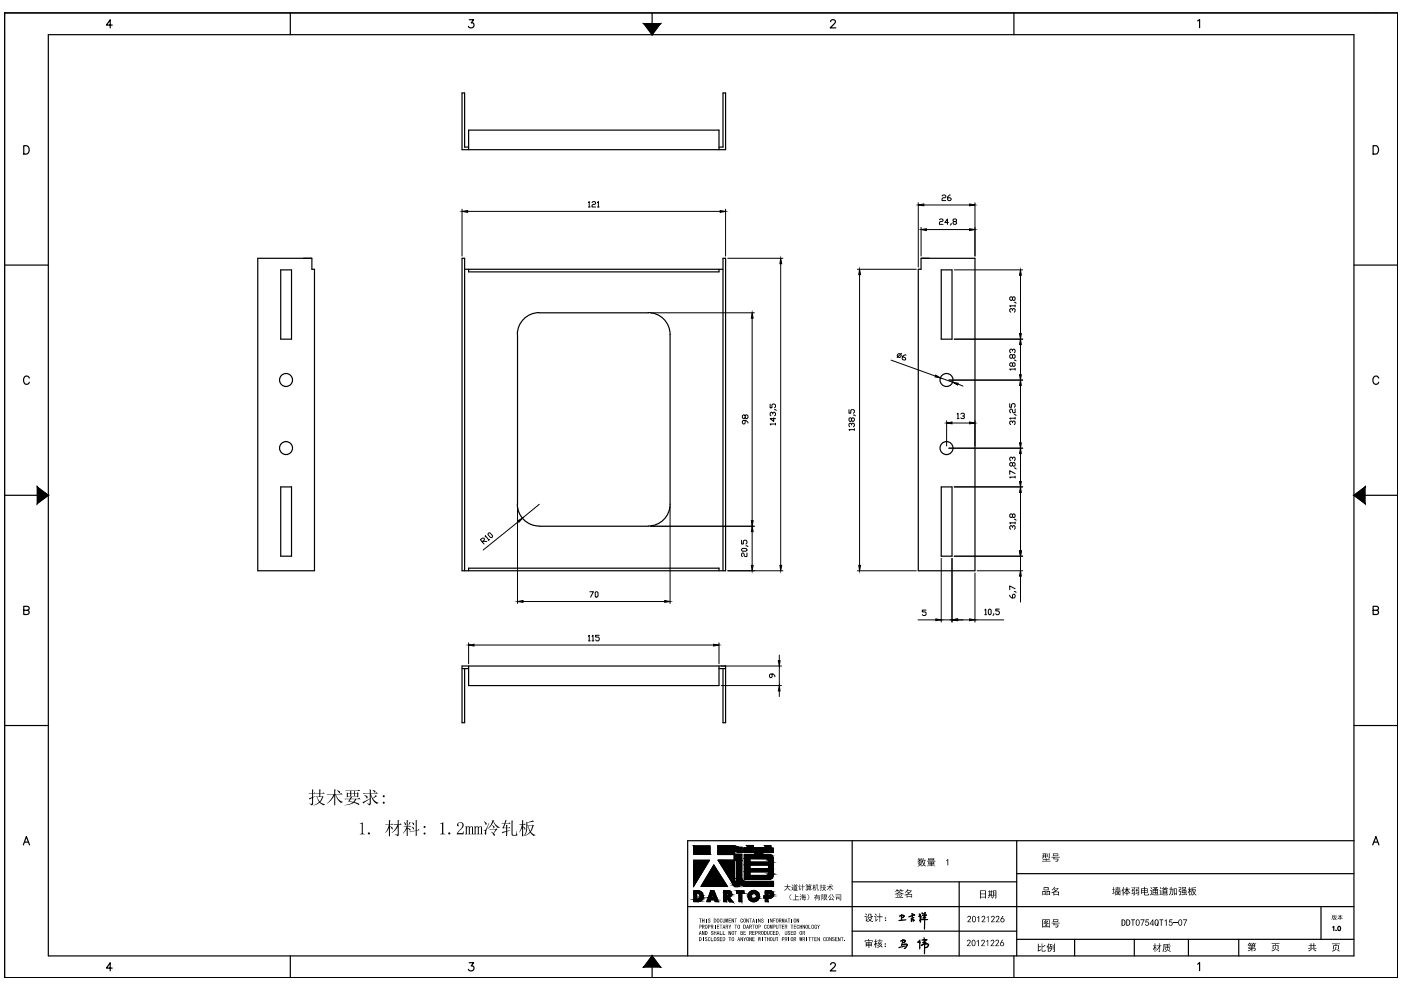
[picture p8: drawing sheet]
<svg xmlns="http://www.w3.org/2000/svg" width="297mm" height="210mm" viewBox="0 0 297 210" stroke-linecap="round" stroke-linejoin="round" font-family="sans-serif">
<!-- layer: 0 -->
<g fill="#000">
<path d="M76.3 174.6l.6-.3v2.3l.4 .3h-1l.4-.3v-1.9zM93.3 174.6l.7-.3v2.4l.4 .2h-1.1l.4-.3v-1.9zM97 174.6l.5-.3 .7 .2 .1 .3-.1 .6-1.2 1.2h1l.3-.3v.6h-1.4v-.3l.9-1 .2-.5v-.5l-.5-.2a.39 .39 0 0 0-.4 .3 .39 .39 0 0 0 .1 .4 .28 .28 0 0 1-.3-.1 .28 .28 0 0 1 .1-.4zM98.6 175.2h.4v.2l.2-.2h.3l.1 .2 .3-.2a.29 .29 0 0 1 .3 .1 .29 .29 0 0 1 .1 .3v1.1l.2 .2h-.6l.2-.1v-1.2a.22 .22 0 0 0-.2-.3 .22 .22 0 0 0-.2 .3l-.1 1.1 .2 .2h-.5l.1-.1v-1.2a.22 .22 0 0 0-.2-.3 .22 .22 0 0 0-.2 .3v1.2l.1 .1h-.5l.2-.2v-1.3zM100.5 175.2h.3v.2a.37 .37 0 0 1 .4-.2 .37 .37 0 0 1 .3 .2h.1a.34 .34 0 0 1 .4-.2 .34 .34 0 0 1 .2 .4v1.2l.1 .1h-.5l.2-.2v-1.1a.23 .23 0 0 0-.3-.3 .23 .23 0 0 0-.2 .3v1.1l.2 .2h-.5l.1-.2v-1.1a.24 .24 0 0 0-.3-.3 .24 .24 0 0 0-.2 .3v1.1l.2 .2h-.5l.1-.1v-1.5zM148.2 194.8h.5h-.2v.8h-.1v-.8zM149.1 198.7v.8zM148.8 194.8h.2v.3h.2v-.3h.2v.8h-.2v-.4h-.2v.4h-.2zM148.8 197.4h.2l.2 .6v-.6h.2v.8h-.2l-.2-.6v.6h-.2zM149.7 194.8l.1 .8zM149.5 198.8a.25 .25 0 0 1 .3-.1 .25 .25 0 0 1 .2 .2l-.2-.1a.16 .16 0 0 0-.2 .2 .16 .16 0 0 0 .3 .1 .23 .23 0 0 1 .1 .3 .23 .23 0 0 1-.3 .1 .23 .23 0 0 1-.1-.3v.1a.17 .17 0 0 0 .2 .2 .17 .17 0 0 0 .1-.3l-.3-.1zM150.1 194.9l.1-.1a.2 .2 0 0 1 .2-.1 .2 .2 0 0 1 .1 .3l-.1-.2a.19 .19 0 0 0-.1 .3 .19 .19 0 0 0 .2 .1h.1a.25 .25 0 0 1-.2 .4 .25 .25 0 0 1-.3-.2 .19 .19 0 0 0 .2 .1 .19 .19 0 0 0 .2-.2l-.4-.2z"/>
<path d="M150.2 198.8v-.1a.21 .21 0 0 1 .3 0 .21 .21 0 0 1 0 .3v-.1a.25 .25 0 0 0-.3 .1 .25 .25 0 0 0 0 .3l.2 .2 .1-.3a.26 .26 0 0 1-.2 .4 .26 .26 0 0 1-.2-.4zM150.7 198.7l.1 .7h.5v.1h-.6zM150.8 197.4h.4v.2l-.2-.1-.2 .1 .5 .3-.1 .3h-.4l-.1-.3 .3 .2v-.2a.26 .26 0 0 1-.2-.2 .26 .26 0 0 1 0-.3zM151.6 196.1h.1v.8h-.1zM151.3 197.4h.2v.3h.3v-.3v.8v-.4h-.3v.4h-.2zM152 196.1h.5l-.4 .1v.2h.3v.1h-.3v.3l.4 .1h-.5zM152 198.8l.4-.1 .1 .2-.3-.1a.2 .2 0 0 0 0 .3 .2 .2 0 0 0 .2 0 .27 .27 0 0 1-.1 .4 .27 .27 0 0 1-.3-.3l.2 .3a.18 .18 0 0 0 .2-.2 .18 .18 0 0 0-.3-.2zM152.7 194.9v-.1a.18 .18 0 0 1 .3 0 .18 .18 0 0 1 0 .3v-.1a.21 .21 0 0 0-.3-.1 .21 .21 0 0 0 0 .4 .17 .17 0 0 0 .2 .2 .17 .17 0 0 0 .1-.2 .26 .26 0 0 1-.2 .3 .26 .26 0 0 1-.2-.4zM152.6 198.7h.5l-.4 .1v.2h.4l-.4 .1v.3h.4v.1h-.5zM152.6 197.4h.1v.7h.4v.1h-.5zM152.6 196.1h.5l-.2 .1v.7l-.1-.7zM153.2 194.8l.2 .7h.2v-.7h.2v.6a.25 .25 0 0 1-.3 .2 .25 .25 0 0 1-.3-.2z"/>
<path d="M153.2 197.4h.2v.7h.4v.1h-.6zM153.8 194.8h.2l.1 .5 .1-.5h.2v.8l-.1-.6-.1 .6-.2-.6v.6h-.2zM154.5 197.4l.4 .6 .1-.6v.8h-.1l-.3-.6v.6h-.1zM154.5 198.7h.5l-.2 .1v.7h-.1v-.7zM154.5 194.8h.5h-.4v.3h.3v.1h-.3v.3l.4 .1h-.5zM154.5 196.1l.2 .3 .3-.3-.2 .8h-.1zM155.1 194.8h.1l.3 .6v-.6h.1v.8h-.1l-.3-.6v.6h-.1zM155.7 194.8h.6h-.3v.8v-.8zM155.7 197.4h.6l-.3 .1v.7v-.7zM155.7 196.1h.6l-.3 .1v.7v-.7zM157.1 194.8a.26 .26 0 0 1 .3 0 .26 .26 0 0 1 .1 .3h-.1a.18 .18 0 0 0-.2-.3 .18 .18 0 0 0-.1 .3 .18 .18 0 0 0 0 .3 .18 .18 0 0 0 .3 0l.1-.1a.3 .3 0 0 1-.4 .3 .3 .3 0 0 1-.1-.5zM157 198.7l.4 .6v-.6h.1v.8l-.4-.6-.1 .6z"/>
<path d="M157.6 197.4h.5l-.4 .1v.2h.4l-.4 .1v.3h.5v.1h-.6zM157.6 198.7l.3 .3 .3-.3-.3 .8h-.1zM158.2 194.8h.2l.2 .6 .1-.6v.8h-.1l-.2-.6v.6h-.2zM158.9 194.8h.5h-.2v.8l-.1-.8zM158.9 198.7h.1l.3 .6v-.6h.1v.8h-.1l-.3-.6v.6h-.1zM159.5 197.4h.5l-.4 .1v.2h.4l-.4 .1v.3h.4v.1h-.5zM159.5 198.7h.5l-.4 .1v.2h.4l-.4 .1v.3h.4v.1h-.5zM159.5 196.1h.5l-.2 .1v.7l-.1-.7zM160.3 194.8h.1v.8h-.1zM160.7 194.8l.5 .6v-.6v.8l-.3-.6v.6h-.2zM160.7 198.7h.1l.1 .5 .1-.5h.1v.5l.2-.5-.1 .8-.2-.6-.2 .6zM161.6 198.7h.1v.8h-.1z"/>
<path d="M161.4 194.8a.26 .26 0 0 1 .3 0 .26 .26 0 0 1 .2 .2l-.3-.2v.3a.26 .26 0 0 1 .3 .2 .26 .26 0 0 1-.2 .3 .26 .26 0 0 1-.3-.2l.1 .1a.17 .17 0 0 0 .3-.1 .18 .18 0 0 0-.3-.2zM162 198.7h.5l-.2 .1v.7l-.1-.7zM162.1 196.2a.23 .23 0 0 1 .3-.1 .23 .23 0 0 1 .1 .2l-.1 .1a.19 .19 0 0 0-.2-.2 .19 .19 0 0 0-.1 .3 .19 .19 0 0 0 .1 .3 .19 .19 0 0 0 .2-.2l.1 .1a.3 .3 0 0 1-.4 .1 .3 .3 0 0 1-.1-.4zM162.9 194.8v.8zM162.6 197.4h.2l.1 .7h.1v-.7h.2v.7l-.2 .1-.4-.1zM162.6 198.7h.2v.3h.2v-.3h.2v.8h-.2v-.4h-.2v.4h-.2zM163.3 194.8h.1l.3 .6v-.6h.1v.8l-.4-.6-.1 .6zM163.3 197.5l.1-.1a.21 .21 0 0 1 .3 0 .21 .21 0 0 1 0 .3v-.1a.23 .23 0 0 0-.4 .1 .23 .23 0 0 0 .1 .3l.2 .1 .1-.2a.26 .26 0 0 1-.3 .3 .26 .26 0 0 1-.1-.4zM163.3 196.1h.1l.1 .5 .1-.5h.2v.8l-.1-.6-.1 .6-.2-.6-.1 .6zM163.9 194.8h.5h-.4v.3h.3l-.3 .1v.4zM163.9 197.4h.5l-.4 .1v.2h.3l-.3 .1v.3h.4v.1h-.5zM163.9 198.7l.2 .8 .2-.1v-.7h.1l-.1 .8a.25 .25 0 0 1-.2 0 .25 .25 0 0 1-.2-.2z"/>
<path d="M164.5 198.7h.5l-.2 .1v.7h-.1v-.7zM164.5 196.1h.1l.1 .7h.2l.1-.7v.6a.25 .25 0 0 1-.2 .2 .25 .25 0 0 1-.3-.2zM165.2 198.1h.1l-.1 .3zM165.1 196.1h.6l-.3 .1v.7v-.7zM165.8 194.8h.1l.1 .5 .2-.5h.1v.8l-.1-.6-.1 .6-.2-.6-.1 .6zM165.8 196.1h.5l-.4 .1v.2h.3v.1h-.3v.3l.4 .1h-.5zM166.4 197.4l.2 .7h.2v-.7h.1v.6a.26 .26 0 0 1-.3 .2 .26 .26 0 0 1-.2-.2zM167.2 198.7h.1v.8h-.1zM167 194.8h.6h-.3v.8h-.1v-.8zM167.1 197.4a.19 .19 0 0 1 .3-.1 .19 .19 0 0 1 0 .3l-.2-.1v.2l.4 .2-.2 .3a.2 .2 0 0 1-.3 0 .2 .2 0 0 1 0-.3l.1 .2h.2l-.4-.4zM167.9 194.8h.1v.8h-.1zM167.6 196.1h.5l-.1 .1v.7h-.1v-.7z"/>
<path d="M167.7 197.4h.4l-.3 .1v.2h.3l-.3 .1v.3h.4v.1h-.5zM168.3 196.1h.5l-.4 .1v.2h.3v.1h-.3v.3l.4 .1h-.5zM168.9 194.8h.1l.3 .6v-.6h.1v.8h-.1l-.3-.6v.6h-.1zM169 196.2a.2 .2 0 0 1 .3-.1 .2 .2 0 0 1 0 .3v-.1a.21 .21 0 0 0-.3-.1 .21 .21 0 0 0 0 .4 .17 .17 0 0 0 .2 .2 .17 .17 0 0 0 .1-.2l.1 .1a.32 .32 0 0 1-.5 .1 .32 .32 0 0 1 0-.5zM169.5 196.1h.2v.3h.2v-.3h.2v.8h-.2v-.4h-.2v.4h-.2zM169.5 198.7l.2 .5v-.5h.1l.1 .5 .1-.5h.1l-.1 .8-.2-.6-.1 .6h-.1zM170.2 196.1l.4 .6v-.6h.1v.8l-.4-.6-.1 .6zM171 198.7h.1v.8h-.1zM171.4 196.1h.1v.7l.4 .1h-.5zM171.4 198.7h.5l-.2 .1v.7h-.1v-.7zM172 198.7h.6l-.3 .1v.7v-.7zM172.7 196.2l.4-.1 .1 .1-.1 .2-.2-.2-.1 .3a.18 .18 0 0 0 0 .2 .18 .18 0 0 0 .3 0l-.2-.2h.3v.4l-.5-.1z"/>
<path d="M172.7 198.7h.4l-.3 .1v.2h.3l-.3 .1v.3h.4v.1h-.5zM173.3 196.1l.3 .3 .2-.3-.2 .8h-.1zM173.3 198.7l.4 .6v-.6h.1v.8l-.4-.6-.1 .6zM174.6 198.8l.4-.1 .1 .3-.1-.1a.27 .27 0 0 0-.4 .1 .27 .27 0 0 0 .1 .4h.2l.1-.2a.2 .2 0 0 1 0 .3 .2 .2 0 0 1-.3 0zM175.8 198.7h.1l.3 .6v-.6h.1v.8h-.1l-.3-.6-.1 .6zM176.5 198.7l.4 .1v.1l-.3-.1 .4 .4-.1 .3a.2 .2 0 0 1-.3 0 .2 .2 0 0 1-.1-.3v.1a.16 .16 0 0 0 .2 .2 .16 .16 0 0 0 .1-.3 .32 .32 0 0 1-.3-.5zM177.1 198.7h.4l-.3 .1v.2h.3l-.3 .1v.3h.4v.1h-.5zM177.7 198.7l.4 .6 .1-.6v.8h-.1l-.3-.6v.6h-.1zM178.3 198.7h.5l-.2 .1v.7l-.1-.7zM179 199.4l.1 .1zM200.6 182.4l.4-.3v1.4h-.1v-1.1l-.2 .2zM205.1 194.3l.5-.1a.6 .6 0 0 1-.2 1l-.1 .2h.6v.1h-.8l.6-.8a.25 .25 0 0 0-.1-.4 .25 .25 0 0 0-.4 .2h-.1z"/>
<path d="M207.1 199.5l.4-.3v1.4h-.2v-1.1l-.2 .2zM207.2 194.5l.4-.3v1.3h-.2v-1l-.1 .1zM208.2 194.3l.2-.1a.5 .5 0 0 1 .5 .4 .5 .5 0 0 1-.4 .5l-.2 .3h.6v.1h-.8l.6-.8a.25 .25 0 0 0-.1-.4 .25 .25 0 0 0-.4 .2h-.1zM209.1 199.5l.4-.3v1.4h-.1v-1.1l-.3 .2zM209.2 194.5l.4-.3v1.3h-.1v-1l-.2 .1zM210.2 194.3l.5-.1 .2 .1v.4l-.5 .7h.5v.1h-.8l.6-.8a.24 .24 0 0 0-.1-.4 .24 .24 0 0 0-.4 .2h-.1zM211.2 194.3l.3-.1a.52 .52 0 0 1 .4 .5 .52 .52 0 0 1-.4 .5l-.2 .2h.6v.1h-.8l.6-.8a.24 .24 0 0 0-.1-.4 .24 .24 0 0 0-.4 .2h-.1zM239.8 194.9h.8v.2h-.3v1.2h-.2v-1.2h-.3zM241.8 194.9h.9l-.6 1.4h-.1v-.2l.5-1h-.7zM243 194.9h.6v.2h-.5l-.1 .2v.1h.5l.1 .3v.4l-.3 .2-.4-.1-.2-.3 .5 .3 .3-.3-.2-.4-.5 .1zM245.8 194.9h.8v.2h-.3v1.2h-.2v-1.2h-.3zM246.9 195.2l.5-.3v1.4h-.2v-1.1l-.3 .2z"/>
<path d="M247.9 194.9h.7v.2h-.5l-.1 .3h.4l.2 .3v.3l-.2 .3h-.4l-.2-.3 .1-.1a.29 .29 0 0 0 .4 .2 .29 .29 0 0 0 .1-.5 .29 .29 0 0 0-.5 .1l-.1-.1zM248.8 195.5h.9v.2h-.9zM250.8 194.9h.9l-.5 1.4h-.2v-.2l.5-1h-.7zM283.6 194.2h.5v-.2h.1v.2h.4l-.3 .1 .4 .5-.1 .1-.4-.6v.5h.2h-.2v.3h-.1v-.3h-.3h.3v-.5l-.5 .6-.1-.1 .5-.5zM205.1 199.3l.5-.1 .1 .2 .1 .4-.6 .7h.6v.1h-.8l.4-.6a.28 .28 0 0 0 .2-.4 .28 .28 0 0 0-.4-.1l-.2 .1zM208.1 199.3l.5-.1 .2 .2-.1 .5-.5 .6h.6v.1h-.8l.5-.8a.25 .25 0 0 0 0-.4 .25 .25 0 0 0-.3 .2h-.2zM210.1 199.4l.2-.2 .4 .1 .1 .5-.5 .7h.5v.1h-.8l.7-.9-.2-.3-.5 .2zM211.1 199.4l.2-.2h.3l.2 .2-.1 .5-.5 .6h.6v.1h-.8l.6-.8a.24 .24 0 0 0-.1-.4 .24 .24 0 0 0-.3 .2h-.2z"/>
<path d="M67.6 167.3l.4 .2-.1 .7h.5l.2-.2 .3 .3h-1v.6l.5-.1 .2 .2-.5 .8a.25 .25 0 0 0-.1 .3 .25 .25 0 0 0 .3 .2l.6 .2a.59 .59 0 0 1-.9-.1l-.3-.2-.7 .4-.6 .1 .9-.4a.27 .27 0 0 0 .3-.2 .27 .27 0 0 0-.1-.3l-.3-.8-.3-.1h.8v-.6h-.6l-.1-.1h.7zM67.3 169l.2 .5a.26 .26 0 0 0 .2 .4 .26 .26 0 0 0 .3-.3l.3-.6zM66.1 167.3l.4 .2-.1 .1v.6l.3-.2 .3 .3h-.6v.7l.5-.2-.5 .3v1.3a.29 .29 0 0 1-.2 .3 .29 .29 0 0 1-.4-.2l-.2-.1 .6-.1v-1.1l-.5 .3-.2-.3 .7-.2v-.7h-.6l-.2-.1h.8z"/>
<path d="M71.4 167.6l.4 .1a.27 .27 0 0 1 .3 .1 .27 .27 0 0 1-.2 .4zM69.3 168.3h1.6v-1l.3 .2-.1 .1v.7h1l.2-.2 .3 .3h-1.4l.5 1 1 .6-.1 .1a.46 .46 0 0 1-.8-.2l-.7-1.5v2.3l-.2 .1v-2.1l-.6 .9-1 .8 .8-.9 .6-1.1-1.3 .1z"/>
<path d="M74.5 167.7v.4h.6v-.4zM73.7 168.2v.6h.6v-.6zM74.5 168.2v.6h.6v-.6zM75.2 168.2v.6h.5v-.6zM73.2 167.6h2.7l.2-.2 .3 .3h-1.2v.4h.5l.1-.1 .3 .2-.2 .1v.6h-2.2l-.2 .2v-1.1l.8 .1v-.4l-1 .1zM74.3 169.5l-.2 .4 .5 .1a.57 .57 0 0 0 .7-.6zM73 169.4h1.2l.2-.5 .3 .2-.3 .3h1.5l.3-.3 .3 .3h-1l-.1 .3a.23 .23 0 0 0-.2 .3 .23 .23 0 0 0 .3 .2l.3 .1a.32 .32 0 0 1 .3 .4l-1.1-.5-.8 .4-1.1 .2 1.7-.7-1-.1 .3-.6-.9 .1z"/>
<path d="M79 167.5h.2a.35 .35 0 0 1 .3 .2 .35 .35 0 0 1 0 .4zM76.9 168.2h1.5v-.9l.3 .2-.1 .1v.6h1l.2-.2 .3 .3h-1.5l.2 .5a.25 .25 0 0 0 .2 .4 .25 .25 0 0 0 .3-.2l.4-.4 .2 .3-.4 .2a.31 .31 0 0 0-.4 .2 .31 .31 0 0 0 .2 .4l1 .5-.1 .1a.65 .65 0 0 1-.9-.3l-.4-.6-.3-.9v1.9a.31 .31 0 0 1-.2 .3 .31 .31 0 0 1-.4-.2l-.2-.1h.5l.1-.1v-.9l-1.3 1-.3-.3 1.6-.8v-1h-1.4zM77.3 168.6l.3 .1a.26 .26 0 0 1 .3 .2 .26 .26 0 0 1-.2 .3z"/>
<path d="M81.2 168.8a.21 .21 0 0 1 .4 0 .21 .21 0 0 1-.4 0zM81.2 170.2a.21 .21 0 0 1 .4 0 .21 .21 0 0 1-.4 0z"/>
<path d="M83.4 174.7h.9v-.9l.4 .2-.2 .1v.6l.4-.1 .3 .3h-.7v2.1a.28 .28 0 0 1-.2 .3 .28 .28 0 0 1-.3-.2l-.3-.2h.6v-1.6l-.5 .8-.8 .5 .9-.9 .4-.8zM82.5 173.8l.3 .2-.1 .8 .4-.2 .3 .3h-.7v.3l.2 .1a.29 .29 0 0 1 .4 .2 .29 .29 0 0 1-.2 .3l-.4-.6v2l-.2 .2v-1.9l-.4 .7-.4 .4 .3-.5 .5-1.2h-.7l-.1-.1h.8z"/>
<path d="M86.2 173.8l.4 .2-.2 .1v1.1l.5-.2 .3 .3h-.8v.2l.2 .1a.37 .37 0 0 1 .4 .5l-.6-.5v1.6l-.2 .1v-1.6l-.3 .6-.4 .4 .7-1.4-.6-.1h.6zM85.7 174.3l.2 .1a.29 .29 0 0 1 .2 .3 .29 .29 0 0 1-.2 .3zM87.3 174.3l.1 .1a.3 .3 0 0 1 .4 .1 .3 .3 0 0 1-.2 .4zM87.3 175.2l.1 .1a.31 .31 0 0 1 .3 .2 .31 .31 0 0 1-.1 .3zM88.1 173.8l.4 .2-.2 .1v2l.4-.3 .3 .2-.7 .1v1.1l-.2 .1v-1.1l-1.1 .3-.2-.2 1.3-.2zM86.8 174.3l.3 .1-.6 .6z"/>
<path d="M89.8 175.3a.2 .2 0 0 1 .4 0 .2 .2 0 0 1-.4 0zM89.8 176.7a.21 .21 0 0 1 .4 0 .21 .21 0 0 1-.4 0z"/>
<path d="M104.4 173.8l.4 .2-.2 .1 .4 .6 .5 .5 .5 .2-.1 .1a.61 .61 0 0 1-.8-.5l-.5-.8-.5 .9-.7 .7 .7-1zM104.4 174.9l.3 .2a.26 .26 0 0 1 .2 .3 .26 .26 0 0 1-.3 .2zM103.7 175.8h1.4l.1-.2 .3 .3-.6 .4a.33 .33 0 0 0-.2 .3 .33 .33 0 0 0 .2 .3 .18 .18 0 0 1-.1 .3 .18 .18 0 0 1-.2-.2l-.5-.7 .2 .1a.43 .43 0 0 0 .5 .1 .43 .43 0 0 0 .2-.5l.1-.1h-1.2zM102.6 174.2l.3 .1a.32 .32 0 0 1 .3 .3 .32 .32 0 0 1-.2 .3zM103.7 174.4l-.6 2.1a.23 .23 0 0 1 0 .3 .23 .23 0 0 1-.3 0v-.2a.4 .4 0 0 0 .1-.4 .4 .4 0 0 0-.4-.2l.5-.2z"/>
<path d="M106.3 174.6h.7l.1-.8 .3 .2-.2 .6h.6l.2-.2 .2 .3h-1.1l-.3 .8h.5v-.6l.4 .1-.2 .5 .5-.2 .2 .3h-.7v.6l.7-.1-.7 .2v.9l-.2 .1v-.5a.25 .25 0 0 0 0-.4 .25 .25 0 0 0-.4 .1l-.3 .1-.2-.2 .9-.2v-.6l-.6 .1-.2-.2 .3-.4a.25 .25 0 0 0 .1-.4 .25 .25 0 0 0-.4 0zM108.5 173.9l.3 .2-.1 .1v2.7l.1 .1h.6l.2-.8 .1 .8-.2 .2h-.8l-.2-.3z"/>
<path d="M111.6 174.2l.2 .2 1.2-.5 .2 .3-1.4 .2v.6h1.1l.1-.1 .2 .2-.1 .1-.4 .9a.53 .53 0 0 0 .5 .8l.3 .2-.3 .2-.6-.5a.31 .31 0 0 0-.3-.2 .31 .31 0 0 0-.3 .3l-.8 .3 .9-.6a.72 .72 0 0 0 0-.9l-.1-.6h-.2l-.1 1.3-.2 .5-.5 .4 .5-1zM112 175.1l.4 1.1 .5-1.1zM110.7 173.8l.3 .3-.1 .6 .4-.1 .2 .3h-.6l.1 .4a.35 .35 0 0 1 .3 .3 .35 .35 0 0 1 0 .3l-.4-.6v1.9l-.2 .2v-1.9l-.4 .8-.2 .2 .6-1.6-.6-.2h.6z"/>
<path d="M148.4 197.4l.4 .8-.2-.2h-.2l-.2 .2zM148.5 197.6l-.1 .3h.1z"/>
<path d="M148.3 196.1h.3l.2 .1-.1 .3-.4 .1v.3zM148.3 196.2v.3h.2l.1-.3z"/>
<path d="M148.2 198.7h.3l.2 .2 .1 .3-.2 .3h-.4zM148.3 198.8l.1 .6a.32 .32 0 0 0 .2-.3 .32 .32 0 0 0-.3-.3z"/>
<path d="M148.8 196.1h.3a.24 .24 0 0 1 .3 .2 .24 .24 0 0 1-.2 .2l.2 .4-.3-.4-.3 .4zM149 196.2v.3h.2v-.3z"/>
<path d="M149.5 197.4h.3l.2 .2v.4l-.3 .2h-.2zM149.6 197.5v.6a.33 .33 0 0 0 .3-.3 .33 .33 0 0 0-.3-.3z"/>
<path d="M149.5 196.2l.1-.1a.43 .43 0 0 1 .4 .3 .43 .43 0 0 1-.2 .5 .47 .47 0 0 1-.3-.7zM149.6 196.2v.2a.21 .21 0 0 0 0 .3 .21 .21 0 0 0 .3 0v-.5z"/>
<path d="M150.1 196.1h.3a.25 .25 0 0 1 .2 .2 .25 .25 0 0 1-.2 .3l-.3 .3zM150.2 196.2v.3a.18 .18 0 0 0 .3-.2 .18 .18 0 0 0-.3-.1z"/>
<path d="M150.7 196.1h.3a.24 .24 0 0 1 .2 .1 .24 .24 0 0 1-.1 .3l.2 .4-.3-.4h-.2l-.1 .4zM150.8 196.2v.3h.2l.1-.3z"/>
<path d="M151.3 194.8l.5 .1v.5l-.2 .2h-.3zM151.5 194.8v.7l.3-.2a.29 .29 0 0 0 0-.3 .29 .29 0 0 0-.3-.2z"/>
<path d="M151.4 198.8v-.1a.43 .43 0 0 1 .5 .3 .43 .43 0 0 1-.1 .5h-.2l-.2-.1zM151.6 198.8l-.1 .5a.18 .18 0 0 0 .2 .1 .18 .18 0 0 0 .1-.3l-.1-.3z"/>
<path d="M152 194.8a.39 .39 0 0 1 .5 .2 .39 .39 0 0 1-.1 .5v.1a.42 .42 0 0 1-.5-.3 .42 .42 0 0 1 .1-.5zM152.2 194.8l-.1 .3a.21 .21 0 0 0 0 .3 .21 .21 0 0 0 .3 .1 .21 .21 0 0 0 0-.3v-.3z"/>
<path d="M152.2 197.4l.3 .8-.1-.2h-.3l-.2 .2zM152.2 197.6l-.1 .3h.2z"/>
<path d="M153.2 198.7h.4l.2 .2v.4l-.3 .2h-.3zM153.3 198.8v.6a.32 .32 0 0 0 .3-.3 .32 .32 0 0 0-.3-.3z"/>
<path d="M153.5 196.1l.3 .8-.2-.2h-.2l-.2 .2zM153.5 196.2l-.1 .3h.2z"/>
<path d="M153.9 196.1l.4 .1 .1 .2-.2 .1 .2 .4-.3-.4h-.1l-.1 .4zM154 196.2v.3h.2l.1-.3z"/>
<path d="M155.2 197.5v-.1a.43 .43 0 0 1 .5 .3 .43 .43 0 0 1-.2 .5 .44 .44 0 0 1-.4-.2 .44 .44 0 0 1 .1-.5zM155.3 197.5l-.1 .2a.21 .21 0 0 0 0 .4 .21 .21 0 0 0 .3-.1v-.5z"/>
<path d="M155.2 198.7h.4l.1 .5a.32 .32 0 0 1-.5 .3 .32 .32 0 0 1-.1-.5zM155.3 198.8l-.1 .2a.23 .23 0 0 0 0 .4 .23 .23 0 0 0 .3 0 .23 .23 0 0 0 0-.3v-.3z"/>
<path d="M156.4 196.2l.4-.1 .1 .5a.3 .3 0 0 1-.4 .3 .3 .3 0 0 1-.2-.4zM156.5 196.2v.3a.21 .21 0 0 0 .1 .3 .21 .21 0 0 0 .2-.1 .21 .21 0 0 0 0-.2v-.3z"/>
<path d="M156.6 198.7l.3 .8-.2-.3h-.2v.3h-.2zM156.6 198.9l-.1 .3h.2z"/>
<path d="M157 197.4h.3a.2 .2 0 0 1 .2 .1 .2 .2 0 0 1-.1 .3 .23 .23 0 0 1 .1 .3 .23 .23 0 0 1-.3 .1h-.2zM157.1 197.5v.2h.3v-.2zM157.1 197.8v.3h.3v-.2z"/>
<path d="M157.6 194.9a.38 .38 0 0 1 .6 .1 .38 .38 0 0 1-.1 .5 .4 .4 0 0 1-.5-.1 .4 .4 0 0 1 0-.5zM157.7 194.9v.2a.21 .21 0 0 0 0 .3 .21 .21 0 0 0 .3 0v-.1a.24 .24 0 0 0 .1-.3 .24 .24 0 0 0-.4-.1z"/>
<path d="M157.6 196.1l.5 .1 .1 .4-.3 .3h-.3zM157.7 196.2l.1 .6 .2-.1v-.4z"/>
<path d="M158.5 196.1l.3 .8-.2-.2h-.2l-.2 .2zM158.5 196.2l-.1 .3h.2z"/>
<path d="M158.4 198.7a.39 .39 0 0 1 .4 .4 .39 .39 0 0 1-.5 .4l-.1-.6zM158.4 198.9v.1a.21 .21 0 0 0-.1 .3 .21 .21 0 0 0 .3 0l.1-.1a.21 .21 0 0 0-.1-.3 .21 .21 0 0 0-.2 0z"/>
<path d="M158.9 197.4h.2a.24 .24 0 0 1 .3 .2 .24 .24 0 0 1-.2 .3l.2 .3-.3-.3-.2 .3zM159 197.5v.3h.2l.1-.3z"/>
<path d="M158.9 196.1h.2a.24 .24 0 0 1 .3 .2 .24 .24 0 0 1-.2 .2l.2 .4-.3-.4-.2 .4zM159 196.2v.3h.2l.1-.3z"/>
<path d="M159.7 194.8l.4 .8-.2-.2h-.3l-.1 .2zM159.8 194.9l-.1 .4h.2z"/>
<path d="M160.1 197.4h.3a.25 .25 0 0 1 .3 .2 .25 .25 0 0 1-.3 .3l-.3 .3zM160.3 197.5v.3a.18 .18 0 0 0 .2-.2 .18 .18 0 0 0-.2-.1z"/>
<path d="M160.1 196.2l.4-.1 .2 .4a.32 .32 0 0 1-.5 .4 .31 .31 0 0 1-.1-.6zM160.3 196.2l-.1 .2a.21 .21 0 0 0 0 .3 .21 .21 0 0 0 .3-.1v-.4z"/>
<path d="M160.8 197.4h.2a.25 .25 0 0 1 .3 .2 .25 .25 0 0 1-.2 .3l.2 .3-.3-.3h-.1l-.1 .3zM160.9 197.5v.3h.2l.1-.2z"/>
<path d="M160.8 196.1h.2a.25 .25 0 0 1 .3 .2 .25 .25 0 0 1-.3 .3h-.1l-.1 .3zM160.9 196.2v.3h.3v-.3z"/>
<path d="M161.4 197.5l.1-.1a.43 .43 0 0 1 .4 .2 .43 .43 0 0 1-.1 .5 .42 .42 0 0 1-.4-.1 .42 .42 0 0 1 0-.5zM161.5 197.6v.1a.24 .24 0 0 0 0 .4 .24 .24 0 0 0 .3 0 .24 .24 0 0 0 0-.4l-.1-.2z"/>
<path d="M162 197.4h.3l.2 .2-.1 .6h-.4zM162.1 197.5v.6h.2l.1-.5z"/>
<path d="M162.6 196.2l.1-.1a.43 .43 0 0 1 .5 .3 .43 .43 0 0 1-.2 .5 .28 .28 0 0 1-.3-.1 .28 .28 0 0 1-.1-.3zM162.8 196.2l-.1 .2a.21 .21 0 0 0 0 .3 .21 .21 0 0 0 .3 0v-.5z"/>
<path d="M163.4 198.7l.3 .1 .1 .4a.26 .26 0 0 1-.2 .3 .26 .26 0 0 1-.3-.3zM163.4 198.8v.3a.19 .19 0 0 0 0 .3 .19 .19 0 0 0 .3-.1v-.4z"/>
<path d="M163.9 196.1h.3a.26 .26 0 0 1 .2 .2 .26 .26 0 0 1-.2 .3h-.2l-.1 .3zM164 196.2v.3h.3v-.3z"/>
<path d="M164.5 194.8h.5l.1 .5a.32 .32 0 0 1-.5 .2 .32 .32 0 0 1-.1-.5zM164.7 194.8l-.1 .3a.21 .21 0 0 0 0 .3 .21 .21 0 0 0 .3 0v-.4z"/>
<path d="M164.5 197.4h.3l.2 .2 .1 .3-.2 .3h-.4zM164.6 197.5v.6a.32 .32 0 0 0 .3-.3 .32 .32 0 0 0-.3-.3z"/>
<path d="M165.1 194.8h.3a.24 .24 0 0 1 .3 .2 .24 .24 0 0 1-.2 .2l.2 .4-.3-.4-.3 .4zM165.3 194.8v.3h.1a.16 .16 0 0 0 .1-.2 .16 .16 0 0 0-.2-.1z"/>
<path d="M165.8 198.7h.2a.25 .25 0 0 1 .3 .3 .25 .25 0 0 1-.3 .2l-.2 .3zM165.9 198.8v.3h.3v-.2z"/>
<path d="M166.4 196.1h.3a.24 .24 0 0 1 .2 .2 .24 .24 0 0 1-.1 .2l.1 .4-.3-.4h-.1l-.1 .4zM166.5 196.2v.3h.3v-.3z"/>
<path d="M166.4 198.7h.3a.24 .24 0 0 1 .2 .2 .24 .24 0 0 1-.1 .3l.1 .3-.3-.3h-.1l-.1 .3zM166.5 198.8v.3l.3-.1v-.2z"/>
<path d="M166.6 194.8l.4 .8-.2-.2h-.3l-.1 .2zM166.7 194.9l-.1 .4h.2z"/>
<path d="M167.7 198.8l.1-.1a.41 .41 0 0 1 .4 .4 .41 .41 0 0 1-.3 .4l-.3-.2zM167.9 198.8l-.1 .5 .1 .2 .2-.6z"/>
<path d="M168.3 197.4h.3l.2 .2-.1 .6h-.4zM168.4 197.5v.6h.2l.1-.5z"/>
<path d="M168.3 194.8a.41 .41 0 0 1 .5 .2 .41 .41 0 0 1-.1 .6 .42 .42 0 0 1-.5-.3 .42 .42 0 0 1 .1-.5zM168.5 194.8l-.1 .3a.21 .21 0 0 0 0 .3 .21 .21 0 0 0 .3 0v-.5z"/>
<path d="M168.3 198.7h.2a.24 .24 0 0 1 .3 .2 .24 .24 0 0 1-.2 .3l.2 .3-.3-.3-.2 .3zM168.4 198.8v.3h.1a.18 .18 0 0 0 .2-.3 .17 .17 0 0 0-.3 0z"/>
<path d="M169.5 197.5l.4-.1 .2 .5a.26 .26 0 0 1-.3 .3 .26 .26 0 0 1-.3-.3zM169.7 197.5l-.1 .4a.21 .21 0 0 0 .1 .2 .21 .21 0 0 0 .3-.1 .21 .21 0 0 0-.1-.2v-.3z"/>
<path d="M170.2 197.4l.4 .1 .1 .2-.2 .2 .2 .3-.3-.3h-.1l-.1 .3zM170.3 197.5v.3l.3-.1-.1-.2z"/>
<path d="M170.2 198.7l.4 .1 .1 .2-.2 .2 .2 .3-.3-.3h-.1l-.1 .3zM170.3 198.8v.3h.2l.1-.3z"/>
<path d="M170.9 196.1a.42 .42 0 0 1 .4 .3 .42 .42 0 0 1-.1 .5h-.3l-.1-.2zM171 196.2l-.1 .3a.21 .21 0 0 0 0 .3 .21 .21 0 0 0 .3 0 .21 .21 0 0 0 0-.3v-.3z"/>
<path d="M172.1 196.2l.3-.1 .2 .4a.32 .32 0 0 1-.4 .4 .32 .32 0 0 1-.2-.5zM172.3 196.2l-.2 .2a.21 .21 0 0 0 0 .3 .21 .21 0 0 0 .3 0l.1-.4z"/>
<path d="M175.2 198.8l.1-.1a.41 .41 0 0 1 .4 .3 .41 .41 0 0 1-.1 .5h-.1a.42 .42 0 0 1-.4-.3 .42 .42 0 0 1 .1-.4zM175.3 198.8v.2a.2 .2 0 0 0 0 .4 .2 .2 0 0 0 .3-.2v-.4z"/>
<path d="M183.9 194.5h1l-.1 .3a.26 .26 0 0 0-.2 .4 .26 .26 0 0 0 .4 .1h.2l-.2 .2-.6-.3-.4 .3-.2-.1 .6-.3zM184.1 193.7h.6v.5l.4 .1v.1h-.5v-.5h-.4v.4l-.2 .2-.1-.1 .2-.2zM183.3 194.3h.4v.8l.2-.2 .1 .1-.4 .4-.1-.1 .1-.9h-.3zM184.2 194.6l.1 .2a.2 .2 0 0 0 .2 .2 .2 .2 0 0 0 .2-.3zM183.4 193.7h.2l.3 .3-.2 .1z"/>
<path d="M183.6 199.8h.5v-.2h.2v.2h.6v.8h-.6v.4h-.2v-.4l-.5 .1zM183.3 199.4h.8l-.1-.2 .2-.1 .1 .3h.7v.3h-.1v-.2h-1.4v.3h-.2zM184.3 200.3v.1h.4v-.1zM183.7 200.3v.1h.4v-.1zM184.3 199.9v.2h.4v-.2zM183.7 199.9v.2h.4v-.2z"/>
<path d="M185.6 199.2h.2v.4h.2v.1h-.2v.3v-.1l.2 .2-.1 .2-.1-.2v.8h-.2v-.8l-.2 .4-.1-.2 .3-.5-.3-.1v-.1h.3zM186.1 199.9l.3-.3 .2 .1-.3 .2h.3l.1-.2 .2 .1-.8 .8-.1-.1 .5-.4h-.4zM186 200.8l.5-.2 .4-.5h.2l-.1 .2a.28 .28 0 0 0-.1 .3 .28 .28 0 0 0 .3 .2l-.3 .1-.2-.3-.6 .4zM186.1 199.4h1v.2h-1zM186.4 199.2l.2-.1 .1 .2-.2 .1z"/>
<path d="M186.4 193.7h.2v.6h.5v.2h-.5v.9h-.2l.1-.9h-.6v-.2h.6zM185.3 194.3h.5v.8l.2-.3 .1 .1-.4 .5-.1-.1v-.9h-.3zM185.5 193.7l.4 .3-.1 .1-.3-.3z"/>
<path d="M187.6 194.5h.3v.3h-.3zM187.6 195h.3v.3h-.3z"/>
<path d="M189.7 189.5l.5-.1 .4-.4 1 .5a.19 .19 0 0 1-.2 .2 .19 .19 0 0 1-.2-.2l-.1 .1h-.9v-.1l-.3 .2zM189.9 190.2h1l.2-.5 .2 .1-.2 .4h.4v.2h-1.6zM190.2 188.5l.1 .1-.1 .1h.5v.1h-.3l-.1 .2a.17 .17 0 0 0-.1-.1 .17 .17 0 0 0-.2 .1h-.2zM190.9 188.5l.2 .1v.1h.5v.1h-.3v.2l-.1 .1-.1-.3h-.1l-.2 .2h-.1zM190.3 189.5h.8l-.3-.2a.19 .19 0 0 0-.2-.1 .19 .19 0 0 0-.1 .2zM190.5 189.8l.2-.1v.4zM190.1 189.8h.1l.2 .3h-.2z"/>
<path d="M192.4 188.5l.2 .1-.2 .2h.9l-.7 .8h.8v.8l-.1-.2h-.9l-.2 .2v-.7l-.4 .1 .8-.4-.3-.3 .1-.1a.31 .31 0 0 0 .4 .2 .31 .31 0 0 0 .2-.3h-.6l-.4 .4-.1-.1zM192.4 189.7v.4h.9v-.4z"/>
<path d="M195.7 181.9l.1 .1-.1 .3h.6l-.2 .1v.6a.3 .3 0 0 0-.1 .4 .3 .3 0 0 0 .3 .2l-.1 .1-.4-.3-.3 .3-.2-.1 .5-.3-.2-.6-.2 .2zM194.6 182.9l.3-.1 .6 .1-.2 .4 .2 .1-.9 .3v-.1l.5-.2-.4-.1 .1-.3h-.2zM194.6 182.3a.27 .27 0 0 0 .3 0 .27 .27 0 0 0 .1-.4h.1a.25 .25 0 0 0 0 .4 .25 .25 0 0 0 .4 0v.1a.27 .27 0 0 0-.4 0 .27 .27 0 0 0 0 .4h-.1v-.3l-.4 .3-.1-.1 .4-.3h-.3zM195.7 182.4l.2 .8 .1-.8zM194.9 183.1v.1l.3 .1v-.3zM195.3 181.9l.2 .1-.1 .3-.2-.1zM195.2 182.4l.2 .2-.1 .2-.1-.2zM194.6 182l.1-.1 .2 .3z"/>
<path d="M196.8 182.7h1.3v.5h-.6v.1l.6 .1h-.6v.1h.8v.2h-1.7v-.2h.8v-.1l-.7 .1v-.2h.7v-.1h-.6zM196.8 182h1.3v.4h-1.3zM196.6 182.5h1.7v.2h-1.7zM197 182.3l.9 .1zM197 182.1h.9zM197.5 182.8v.2h.4v-.2zM196.9 182.8v.2h.5v-.2zM196.9 183l.5 .1zM197.5 183l.4 .1z"/>
<path d="M206.1 199.4l.4-.2 .3 .3v.8l-.2 .3h-.3l-.3-.3zM206.4 199.4l-.2 .3v.5a.22 .22 0 0 0 .2 .3 .22 .22 0 0 0 .2-.3l.1-.5z"/>
<path d="M206.2 194.4a.39 .39 0 0 1 .5-.2 .39 .39 0 0 1 .2 .6l-.1 .5a.44 .44 0 0 1-.5 .2 .44 .44 0 0 1-.2-.6zM206.4 194.3l-.2 .3v.5a.28 .28 0 0 0 .4 .3 .28 .28 0 0 0 .2-.4v-.2a.33 .33 0 0 0-.4-.5z"/>
<path d="M207.8 188.8h1.2v1.7h-.1v-.2h-1v.2h-.1zM207.9 189.6v.5h1v-.5zM207.9 188.9v.6h1v-.6z"/>
<path d="M210.6 188.8h.6v1.6l-.1 .1-.2-.1h.2v-.5h-.4l-.1 .5-.2 .1-.1-.1 .3-.4zM209.7 188.8h.1v.2h.4v-.2h.2l-.1 .2 .2 .1h-.2v.8l.2 .1h-1v-.1h.2v-.8h-.2zM210.7 188.9v.4h.4v-.4zM210.7 189.4v.3h.4v-.3zM209.6 190.1h.3l-.3 .3h-.2zM209.8 189.1v.2h.4v-.2zM209.8 189.7v.2h.4v-.2zM209.8 189.4v.2h.4v-.2zM210.1 190.1l.1-.1 .2 .3-.1 .1z"/>
<path d="M212.6 194.2h.2l-.4 .5 .5 .1 .1 .4-.2 .3-.4 .1-.2-.2-.1-.4zM212.2 195.1a.3 .3 0 0 0 .6 0 .3 .3 0 0 0-.6 0z"/>
<path d="M221 181h1l-.2 .1v.3h.2v.2h-.2v.3h-.2v-.3h-.2l-.4 .5-.1-.2 .2-.1a.18 .18 0 0 0 .1-.2 .18 .18 0 0 0-.3 0v-.2a.2 .2 0 0 0 .3 0 .2 .2 0 0 0-.2-.3zM221.1 182.1h.6v-.1h.2v.1h.6v.2h-.6v.2h.8v.2h-1.8v-.2h.8v-.2h-.6zM222.5 180.9h.1v.9a.17 .17 0 0 1 0 .2 .17 .17 0 0 1-.3-.1 .17 .17 0 0 1 .2-.2zM222.1 181h.2v.7h-.2zM221.4 181.1v.3h.2v-.3z"/>
<path d="M221.3 188.1h1v.7h-1zM221.9 188.9h.7v.9l-.6-.2v.2h-.1zM221 188.9h.7v.9l-.6-.2-.1 .2zM221.4 188.3v.3h.8v-.3zM222 189.1v.4h.5v-.4zM221.1 189.1v.4h.4v-.4z"/>
<path d="M221 194.9h1.6v1.8h-1.6zM221.1 195.1v1.3h1.4v-1.3zM221.6 195.1h.2l-.1 .1h.6l-.4 .5 .4 .1v.1l-.5-.2-.4 .2h-.2l.5-.2-.2-.2-.1 .2-.1-.1zM221.6 196.1h.1a.22 .22 0 0 1 .2 0 .22 .22 0 0 1 .1 .3l-.5-.2zM221.7 195.8l.3 .3-.3-.1zM221.6 195.4l.2 .2 .2-.2z"/>
<path d="M223.5 188l.2 .1-.1 .2h.9l-.8 .7h.8v.9h-.1v-.2h-.9v.2h-.1v-.7l-.3 .1-.2-.1 .6-.2a.18 .18 0 0 0 .2-.2 .18 .18 0 0 0-.3-.1l.1-.2 .4 .3 .3-.4h-.7l-.4 .4-.1-.1zM223.5 189.2v.4h.9v-.4z"/>
<path d="M223.2 194.9h1.2v.6h-1.2zM222.9 195.7h1.8v.1h-1.1l-.1 .2h.9v.3a.34 .34 0 0 1-.3 .4 .34 .34 0 0 1-.4-.2 .34 .34 0 0 0 .4 0 .34 .34 0 0 0 .1-.3h-.9l.1-.4h-.5zM223.4 195.1v.3h.8v-.3z"/>
<path d="M223.2 181h1.2v.5h-1.2zM222.9 181.7h1.8v.1h-1.1l-.1 .3h.9v.2a.35 .35 0 0 1-.2 .4 .35 .35 0 0 1-.5-.2 .33 .33 0 0 0 .4 0 .33 .33 0 0 0 .1-.3h-.9l.1-.4h-.5zM223.4 181.1v.3h.8v-.3z"/>
<path d="M236.5 188.9h1v1l-.1-.2h-.8l-.1 .2zM236.6 189v.6h.8v-.6zM236.5 188.2h.4v-.2l.2 .2h.4v.1h-.4v.4h.5v.1h-1.2v-.1h.5v-.4h-.4zM236.1 188.1h.1v.5h.1l-.1 .1v.6l.2-.1v.1l-.5 .3-.1-.2 .3-.1v-.6h-.3v-.1h.3zM236.8 189.1h.4v.4h-.4zM237.2 188.5a.13 .13 0 0 1 .2 0 .13 .13 0 0 1-.2 0zM236.5 188.5l.1-.1 .2 .2-.1 .1zM236.9 189.3v.1h.2v-.1z"/>
<path d="M237.8 194.9l.5 .1 .3 .2v.8l-.3 .2-.5 .1zM238 195.1v1h.3l.1-.2v-.6z"/>
<path d="M238.3 188.5h.5v-.4h.2v.4h.6v.1h-.5l.2 .4 .3 .3-.1 .1-.3-.3-.2-.5v.7h.3v.2a.24 .24 0 0 0-.3 0 .24 .24 0 0 0 0 .4h-.2a.24 .24 0 0 0 .1-.4 .24 .24 0 0 0-.4 0v-.2h.3v-.7v.4l-.5 .5-.1-.2 .5-.7h-.4zM238.1 188.1h.2l-.1 .3v1.5h-.2v-1.1l-.1 .2-.1-.1z"/>
<path d="M238.8 194.9l.6 .1 .2 .3v.6l-.4 .4h-.4zM239 195.1l.1 1a.52 .52 0 0 0 .3-.5 .52 .52 0 0 0-.4-.5z"/>
<path d="M240.9 195.1l.4-.2 .3 .3v.8l-.3 .3-.3-.1-.2-.2zM241.1 195.1l-.1 .7a.28 .28 0 0 0 .3 .3 .28 .28 0 0 0 .2-.4l-.1-.6z"/>
<path d="M240.8 188.1h.7v.5h-.5v.2h.6l-.1 .9-.2 .2-.2-.2a.19 .19 0 0 0 .3-.1 .19 .19 0 0 0-.1-.3l-.4 .3-.2-.2 .7-.2v-.3h-.6v-.4h.6v-.3h-.6zM239.9 188.1h.7v.5h-.5v.2h.5v.6a.29 .29 0 0 1 0 .3 .29 .29 0 0 1-.3 .1l.1-.1a.17 .17 0 0 0 .1-.2 .17 .17 0 0 0-.1-.2 .17 .17 0 0 0-.2 .2l-.2 .1-.1-.1 .6-.3v-.3h-.6l.1-.4h.5v-.3h-.6zM240.8 189h.2l.2 .2-.2 .1zM240.1 189l.2 .2-.1 .1-.2-.3z"/>
<path d="M241.9 188.4h.7v-.4h.1v.4h.7v.9h-.7v.4h.6l.2-.2 .2 .1-.1 .2-.9 .1-.1-.6h-.5v.2h-.2zM242.7 188.9v.3h.5v-.3zM242.1 188.9v.3h.5v-.3zM242.7 188.5v.3h.5v-.3zM242.1 188.5v.3h.5v-.3z"/>
<path d="M244.4 194.9h.1v1h.2l-.2 .1v.3h-.2v-.3h-.5zM244.3 195.2l-.4 .7h.4z"/>
<path d="M244.4 188.1h1.1l-.4 .4h.4v1l-.3 .1 .2-.3h-.4v.3h-.1v-.3h-.4v.3h-.1v-1.1h.5l-.2-.2 .1-.1 .2 .2 .2-.2h-.8zM243.8 188.7h.4l.1 .9h1.3a.23 .23 0 0 1-.2 .3 .23 .23 0 0 1-.2-.1l-1-.2-.3 .3-.1-.1 .3-.3v-.7l-.3 .1zM245 188.9v.2h.4v-.2zM244.5 188.9v.2h.4v-.2zM245 188.6v.2h.4v-.2zM244.5 188.6v.2h.4v-.2zM244 188.1l.3 .3-.2 .1z"/>
<path d="M244.9 195.1l.5-.2 .2 .3 .1 .7-.2 .5-.5-.2-.2-.2zM245.1 195.1l-.1 .8 .2 .3 .2-.1-.1-.4 .1 .2v-.5a.25 .25 0 0 0 0-.3 .25 .25 0 0 0-.3 0z"/>
<path d="M246.3 188.3h.4a.33 .33 0 0 0 .3 0 .33 .33 0 0 0 .2-.3l.1 .1a.18 .18 0 0 0 0 .3 .18 .18 0 0 0 .3-.1v.2h-.5l-.1 .1h.5v.9h-1v-.9h.3l.1-.1h-.6zM245.8 188.8h.4v.7l.1 .1h1.3v.2l-1.2-.1a.23 .23 0 0 0-.3-.1 .23 .23 0 0 0-.1 .3l-.2-.2 .2-.2v-.6h-.2zM246.7 189.3v.1h.6v-.1zM246.7 189v.1h.6v-.1zM246.7 188.7v.2h.6v-.2zM246 188.2l.1-.1 .1 .4h-.2zM246.5 188.1l.2-.1 .1 .2z"/>
<path d="M248.9 188.4h.6v1.4l-.1-.2h-.4v.2h-.1zM248.2 188.1h.2v.4h.4l-.2 1.3h-.2l-.1-.2h.3v-1h-.2l-.4 1.2-.2-.1 .4-.7a.26 .26 0 0 0 0-.3 .26 .26 0 0 0-.3-.1v-.1h.3zM249 188.5v.9h.4v-.9z"/>
<path d="M249.9 195.1l.5-.2 .2 .2 .1 .8-.3 .4h-.3l-.2-.3zM250.1 195.1l-.1 .8a.25 .25 0 0 0 .4 .2 .25 .25 0 0 0 .1-.4l-.1-.5z"/>
<path d="M250.7 188.1h.8v.5h-.4v.2h.4v.5h-.4v.3l.4-.2 .2 .3-.1 .1-.1-.2-1 .2v-.2h.5v-.3h-.4v-.5h.4v-.2h-.3zM249.9 188.1h.5v.6h-.3v.3h.3v.6l-.3 .3-.2-.2 .3-.1 .1-.5h-.4v-.6h.4v-.3h-.4zM250.8 188.2v.3h.5v-.3zM250.7 188.9v.3h.3v-.3zM251.1 188.9v.3h.3v-.3z"/>
<path d="M252.6 188.2l.8-.1a.18 .18 0 0 1 0 .2 .18 .18 0 0 1-.2 0h-.4v.3h.7l-.1 .6a.32 .32 0 0 0-.1 .3 .32 .32 0 0 0 .4 .2l-.1 .2-.2-.2a.41 .41 0 0 0-.6 .2l-.2-.1 .5-.4-.2-.7-.3 1-.1 .2-.2-.2 .3-.5zM252.1 188.1h.2v.4h.3v.1h-.3v.3a.16 .16 0 0 1 .2 .1 .16 .16 0 0 1-.1 .2l-.1-.3v1h-.2l.1-.9-.2 .3h-.2l.3-.6v-.1h-.2v-.1h.3zM253 188.7l.2 .6 .2-.6z"/>
<path d="M282.9 194h.5v.1h-.4v.2h.4l-.1 .3a.22 .22 0 0 0-.1 .2 .22 .22 0 0 0 .2 .2h-.5l.2-.1-.1-.6-.1 .5-.2 .2zM282.4 194l.1 .3h.1l.1-.3 .1 .4h-.3v.1h.2v.6l-.1-.5-.3 .4zM283 194.3l.2 .5 .1-.5z"/>
<path d="M187.6 200h.2v.3h-.2zM187.6 200.5h.2v.3h-.2z"/>
<path d="M212.5 199.2h.2l-.4 .6h.4l.2 .5-.3 .3h-.3l-.3-.5zM212.2 200.2a.3 .3 0 0 0 .6 0 .3 .3 0 0 0-.6 0z"/>
<path d="M220.9 200.1h.1v.6l.5-.4 .2 .2-.7 .4v.7h.4l.1-.2a.17 .17 0 0 1 .2 .2 .17 .17 0 0 1-.2 .1h-.6zM220 200.1h.2v.5h.5v.2h-.5v.7l.5-.3v.3l-.3 .1a.19 .19 0 0 1-.3 .1 .19 .19 0 0 1-.1-.2z"/>
<path d="M222.5 200.2h.6v.1h-.3v.3h.3l-.1 .6-.5 .6-.1-.1 .4-.5-.2-.1h.3v-.1v-.3l-.2 .1a.2 .2 0 0 1-.1 .3 .2 .2 0 0 1-.2-.1l.3-.6zM222.3 200l.2 .1-.2 .2v1.5h-.1v-1.1l-.2 .2-.1-.1zM223.5 200.1h.2v1.5a.2 .2 0 0 1-.2 .2 .2 .2 0 0 1-.2-.2h.2zM223.2 200.3h.2v1.1h-.2z"/>
<path d="M245.3 200.5h.5v-.5h.2v.5h.3v.1h-.3v1a.17 .17 0 0 1-.2 .2 .17 .17 0 0 1-.2-.1l.2-.1v-.8l-.6 .8-.1-.1 .6-.8-.4-.1zM244.8 200h.1v.5h.3v.1h-.3v.3l.3 .1-.1 .2-.2-.3v.9h-.1v-.8l-.3 .5-.1-.2 .2-.3a.22 .22 0 0 0 .2-.3 .22 .22 0 0 0-.3-.1v-.1h.3z"/>
<path d="M246.7 200.2l1.3-.1 .1 .1-.5 .1v.2h.6v.1h-.6v.3h.5v.5h-.2v-.4h-.8v.4h-.1v-.5h.4v-.3h-.5v-.1h.5v-.2h-.6v1.2a.18 .18 0 0 1-.1 .2 .18 .18 0 0 1-.2 0l.2-.5zM247.4 201.1h.2l-.1 .5-.6 .3v-.2l.5-.2zM247.6 201.4l.6 .3-.1 .1-.5-.3z"/>
<path d="M264.7 200.4h1.4v.5h-.6v.2h.7v.4l-.4 .1v-.1h.2l.1-.3h-.6v.5h-.2v-.4l-.7 .4-.1-.2 .8-.3h-.6l.1-.5h.5v-.2l-.6 .1zM264.9 199.8l.1 .1-.1 .2h.6v.1h-.4l.2 .1-.2 .1-.1-.2h-.2l-.1 .3-.2-.1zM265.6 199.9l.3 .1-.1 .1h.5v.1h-.3l.1 .1-.1 .1-.3-.2-.2 .2zM264.9 200.9v.2h.4v-.2zM265.5 200.5v.2h.4v-.2z"/>
<path d="M269.6 200h1.7v.1h-.8v.3h.6v.8h-.2v-.7h-.9v.7h-.2v-.8h.5l.1-.3h-.8zM270.3 200.7h.3l-.3 .7-.6 .3-.1-.2 .6-.2zM270.6 201.2l.6 .5-.6-.3z"/>
<path d="M277.5 200.4a.28 .28 0 0 0 .4 0 .28 .28 0 0 0 0-.4h.1v.4h.5v-.4h.1v.4h.4v.1h-.4v.5h.5v.1h-1.8v-.1h.6v-.5h-.4zM278 200.5v.5h.5v-.5zM277.4 201.6l.6-.4 .1 .1-.5 .4zM278.5 201.2l.6 .4-.2 .1-.5-.3z"/>
<path d="M282.4 200.1h1.7v.1h-.8v.2h.6v.9h-.2v-.7h-.9v.7h-.1v-.9h.5v-.2h-.8zM283.2 200.7l.1 .1-.1 .6-.7 .3-.1-.1 .6-.3zM283.4 201.3l.6 .3v.1l-.6-.3z"/>
<circle cx="78.2" cy="176.7" r=".23"/>
<circle cx="95.3" cy="176.7" r=".24"/>
</g>
<g fill="none" stroke="#000" stroke-width=".25">
<path d="M1 2.7h295.3v204.6h-295.3M1 2.7v204.6M1 2.7h.1M10.2 7.4h276.9v195.3h-276.9zM23.8 5.3h-1.2l.8-1.1v1.7M61.6 2.7v4.7M99.5 4.2h.9l-.5 .7a.58 .58 0 0 1 .6 .8 .58 .58 0 0 1-1 .1l-.2-.2M136.5 5h3.5l-1.7 2.4zM138.3 2.7v2.3M176.1 4.6l.3-.4 .6 .1a.5 .5 0 0 1-.1 .8l-.9 .8h1.2M215 2.7v4.7M253.9 4.4l.4-.3v1.8"/>
<path d="M5 30.9a.92 .92 0 0 1 1.2 .9 .92 .92 0 0 1-1.2 .9zM99.4 31.2h-.9v-11.5h-.5v12h55.8v-12h-.5v11.5h-.9M99.4 31.7v-4.1h53v4.1M291.1 30.9h.6a.98 .98 0 0 1 .6 .9 .98 .98 0 0 1-.6 .9h-.6zM1 56.2h9.2M59.5 57.2h2.3v14.7h-2.3zM64.3 54.8h1.8v2.3h.6v63.9h-12v-66.2h11.4M98.5 57.1h54.8M99.4 57.1v.5h53v-.5M195.3 54.8h11.4v66.2h-12v-63.9h.6v-2.3h1.7M199.6 57.2h2.2v14.7h-2.2zM287.1 56.2h9.2"/>
<path d="M109.7 70.9v36M114.3 66.3a4.6 4.6 0 0 0-4.6 4.6M114.3 66.3h23.2M137.4 66.3a4.6 4.6 0 0 1 4.7 4.6v36a4.6 4.6 0 0 1-4.7 4.6M6.2 80.2a.63 .63 0 0 0-.7-.5 .63 .63 0 0 0-.5 .7v.4a.63 .63 0 0 0 .5 .7 .63 .63 0 0 0 .7-.4M292.3 80.2a.59 .59 0 0 0-.9-.4 .86 .86 0 0 0-.3 1.1 .86 .86 0 0 0 1 .5l.2-.3M1 105h6.9M7.9 103.3l2.3 1.7-2.3 1.8zM59.5 103.2h2.3v14.7h-2.3zM109.7 106.9a4.6 4.6 0 0 0 4.6 4.6M114.3 111.6h23.2M199.6 103.2h2.2v14.7h-2.2z"/>
<path d="M287.1 105l2.3-1.7v3.5zM289.4 105h6.9M5 129.4l1-.1 .2-.2-.1-.4-.3-.1h-.8v1.7h.8l.3-.2 .1-.4-.4-.3M98.5 121v-66.2h-.5v66.2h55.8v-66.2h-.5v66.2M99.4 121v-.5h53v.5M291.1 129.4l1-.1 .2-.2-.1-.4-.3-.1h-.8v1.7h.8l.3-.2 .1-.4-.4-.3M1 153.8h9.2M98 141.8h1.4M98.5 141.8v11.4h-.5v-12h55.8v12h-.5v-11.4M99.4 141.2v4.2h53v-4.2M152.4 141.8h1.4M287.1 153.8h9.2"/>
<path d="M5 179.1l.6-1.7 .7 1.7M5.2 178.5h.8M147.1 179.4h3.4v1.7h-3.4zM180.7 178.3v24.4M215.6 178.3v24.4M287.1 178.3h-141.3v24.4M291 179.1l.7-1.7 .7 1.7M291.3 178.5h.8M145.8 192.2h141.3M147.1 182.4h3.3l-3.3 5.5zM148 189.3a.7 .7 0 0 1 .5 .7 .7 .7 0 0 1-.4 .6M148 189.4h-.3v1.3h.4"/>
<path d="M148.2 188.8a1.21 1.21 0 0 1 .9 1.3 1.21 1.21 0 0 1-1.1 1.1M148.3 188.9h-1.2v2.3h1M150.7 188.8h.7l.9 2.4h-.7l-.1-.4h-.9l-.1 .4h-.6zM151 189.6l.3 .7h-.5zM151.3 183.4l2.9 4.5h-5.6zM154.3 189.9l.2-.2v-.3l-.5-.1v.6h.3M154.5 188.8a.74 .74 0 0 1 .6 .7 .74 .74 0 0 1-.5 .7M154.6 188.8h-1.2v2.4h.7v-.9l.5 .9h.8l-.8-.9M155.7 182.4h.4v4.4l-.2 .2h-.2zM156.2 188.9h1.5v.5h-.4v1.8h-.6v-1.8h-.5zM156.9 187.4l-.5 .5M156.9 187.5h.1"/>
<path d="M157 187.4l1 .5M157.3 186.3v-5.2h-1.6v-.6l.8 .2h.9v-1.1h-.8l-.9-.3h-3.5v1.9h3.5v1.2h-3.4l3.4 5.6h.8M157.3 186.2a.66 .66 0 0 0 .6 .7M157.9 186.9h6.1v1h-6.1M159 183.4v.8h3.9v-.8h-3.9M159 184.8v.8h3.6M159 184.9h4v.3M162.5 182.1l.4 .4M162.6 182.1h-3.6v.7h3.9v-.3M162.8 189.3l.5 .1 .1 .2-.2 .3h-.4zM162.9 185.2l-.4 .4M163.5 190.4a.76 .76 0 0 0 .5-.9 .76 .76 0 0 0-.7-.6h-1v1h-.3v.5h.3v.8h.5v-.8h.7"/>
<path d="M163.9 182a.83 .83 0 0 0-.8-.8h-1.4v-.5h2.3v-.9h-.6v-.5h-1.2v.5h-2.5v-.5h-1.3v.5h-.7v.9h2.4v.5h-2.3v5.2h5.3a.83 .83 0 0 0 .8-.8M164 182v3.6M180.7 187h34.9M180.7 197.4h34.9M190.9 194.2l-.2 .1M191 194.1l-.1 .1M191.1 195.1l-.5 .1M191.1 194.1h.1M191.1 194.1v1M191.2 194.5h.1M191.2 194.1h-.2M191.3 199.4l-.4 .1"/>
<path d="M191.4 199.4h.1M191.4 199.4l-.2 1M191.4 195.1h-.3M191.4 194.1h.2M191.4 194l-.2 .1M191.6 199.3h.2M191.6 199.3l-.3 .1M191.6 194.3l-.3 .2M191.7 194.1v.2M191.7 194.3l-.1 .1M191.7 199.8h-.2M191.8 199.4h.1"/>
<path d="M191.9 199.4l-.2 .4M192.1 195l-.7 .1M192.8 194.3l-.1 .1M193.2 195l.1 .4v-.3M193.3 195v.1M193.4 195l-.1 .1M193.4 194.1l-.5 .2M193.5 194.1l-.1 .1M193.6 194.9l-.2 .1M193.6 194.9h.1M193.7 195l-.1 .3 .3-.2M193.8 194.5l-.6 .3"/>
<path d="M193.9 194l-.4 .1M193.9 194l-.6-.3 .1 .9M194.7 199.7l-.1 .1M194.9 193.8h.1M194.9 194.3h-.1M195 199.7h.1M195 199.7l-.4 .1M195 193.8l.1 .1M195 199.8v1.4M195 199.7l.1 .1M195 194.2l-.1 .1M195.1 194.2h-.1"/>
<path d="M195.1 193.9h.1M195.1 199.3l-.5 .4M195.1 194.4v.9l.1-.3 .2-.1M195.1 194.2l.1 .1M195.1 193.9v.1M195.1 194h.1M195.2 194.2l-.1 1.3M195.4 193.6l.2 .1M195.6 193.7h.1M195.7 193.7h.1M195.7 199.9l.6-.1-1 .7 .3-.2M195.7 193.7v.1"/>
<path d="M195.7 199.3h-.2M195.7 194.5h.6l-.8 .5h1.2M195.9 199.3h-.2M195.9 198.8l.1 3.4M196 194.1v2.9M196.1 193.7l-.1 .3M196.1 193.5v.2M196.2 193.4v.1M196.2 193.5v.1M196.2 194h.1M196.2 194l-.6 .1M196.3 194h.1"/>
<path d="M196.4 199.3h.1M196.4 199.2l-.5 .1M196.4 194l-.7 .5M196.5 199.2l-.8 .6M203.4 187v15.7M215.6 185.2h71.5M215.6 199.2h71.5M227.8 199.2v3.5M240.5 199.2v3.5M252 199.2v3.5M262.6 199.2v3.5M280.1 192.2v7"/>
<path d="M282.6 196.6l.2-.2v.9M283.3 197.2v.1M283.8 196.5a.41 .41 0 0 1 .4 .4 .41 .41 0 0 1-.4 .4l-.2-.4zM1 207.3h.1M23.8 205.3h-1.2l.8-1.2v1.8M61.6 202.7v4.6M99.5 204.1h.9l-.5 .7a.58 .58 0 0 1 .6 .8 .58 .58 0 0 1-1 .2l-.2-.3M138.3 202.7l1.7 2.3h-3.5zM138.3 205v2.3M176.1 204.5l.3-.4 .6 .2a.55 .55 0 0 1-.1 .7l-.9 .9h1.2M191.4 200.3l-.3 .1M191.8 200.2l-.4 .1"/>
<path d="M191.8 201.1h-.1M191.9 201l-.1 .1M191.9 200.6l-1.3 .3M192.1 200.8l-.2 .2M192.2 200.2h-.4M192.2 200.7l-.1 .1M192.2 200.2l.1 .1M192.3 200.5l-.1 .2M192.3 200.4v.1M192.3 200.2v.2M195.8 200.3h-.2M196.2 200.2h-.4"/>
<path d="M196.3 200.9h-.2M196.3 200.1h-.1M196.5 200.1h.2M196.5 200.1h-.2M196.6 200.1l.2 .1M196.8 200.5l-.5 .4M196.8 200.4v.2M196.8 200.2l.1 .1M196.8 200.3v.1M215 202.7v4.6M253.9 204.4l.4-.3v1.7"/>
<circle cx="60.6" cy="80.6" r="1.38"/>
<circle cx="60.6" cy="95" r="1.38"/>
<circle cx="200.7" cy="95" r="1.38"/>
<circle cx="200.7" cy="80.6" r="1.38"/>
<circle cx="159.8" cy="190" r="1.21"/>
<circle cx="159.8" cy="190" r=".61"/>
</g>
<!-- layer: 4 -->
<g fill="#000">
<path d="M166.3 187.9h.6v-.4h.1v.4h.6v.1h-.6l.6 .8-.3-.1-.4-.5-.1 .4-.4 .2-.2-.1 .6-.4 .1-.3h-.6zM167.7 189.6l.1 .1-.3 .4 .1 .5 .2 .2-.1 .1-.3-.5v-.5zM168.6 189.6h.1v.4h.6v.1h-.6v.6h.7v.2h-1.3v-.2h.5zM171.2 189.6l.4 .5-.1 .4-.3 .4v-.1l.3-.6z"/>
<path d="M168.2 187.7h.5l.1-.2h.1l-.1 .2h.4l-.5 .2h.3v.7h-.7v-.7l.3-.1zM167.8 188h.3v.7h1v.1h-.7l-.4-.1-.1 .1v-.6zM168.4 188.4l.5 .1zM168.4 188.2v.1h.5v-.1zM168.4 188v.1h.5v-.1zM167.9 187.6h.1l.1 .2zM168.3 187.5l.2 .1z"/>
<path d="M170.1 187.5h.2v.5h.3l-.3 .1v.7h-.2v-.7h-.4l.4-.1zM169.3 187.9h.3v.6l.2-.1 .1 .1-.4 .3v-.7h-.2zM169.4 187.6l.3 .2-.1 .1z"/>
<path d="M170.2 189.6h.1l-.1 .1h.7l-.8 .2h.7l-.1 .4 .2 .1h-.2v.3h.2l-.3 .3-.1-.1 .1-.2h-.5l-.1-.4h.1v-.3h-.2zM170.2 190.4v.3h.4v-.3zM170.2 190.1v.2h.4v-.2zM169.8 190.4h.1l-.3 .5zM169.5 190l.4 .2-.1 .1zM169.7 189.6l.3 .2-.1 .1-.3-.2zM170.3 190.4l.1 .2zM170.3 190.1h.2l-.1 .2z"/>
<path d="M171 187.9h.9v.5l-.1 .1 .4 .1h-.4v.2h-.1v-.2h-.4l-.3 .3-.1-.1 .3-.2-.4-.1h.4l-.2-.1zM171 187.5h.2l-.1 .1h.4v.1l-.7 .1zM171.6 187.5l.5 .1v.1l-.7 .1zM171.1 188.2l.7 .1zM171.1 188.1l.7 .1zM171.1 187.9l.7 .1zM171.4 188.4l.3 .1z"/>
<path d="M172.6 189.8h.5v-.2l.1 .2h.7l-.8 .2h.7v.8l-.3 .1 .2-.3h-.7v.3h-.1v-.7l-.2 .3-.1-.1 .5-.5zM173 190.1v.2h.7v-.2zM173 190.4v.1h.7v-.1z"/>
<path d="M173 187.6h.4v1.1l.3-.1-.1 .2h-.3v-1.1h-.2l-.1 .9-.2 .2h-.1l.2-.3zM172.5 187.5h.1v.3h.2v.1h-.2v.2l.2 .1v.1l-.2-.2v.7h-.1v-.6l-.1 .3h-.1l.2-.5-.2-.2h.2z"/>
<path d="M174.3 187.7h.4v-.2l.1 .2h.3l-.3 .1v.2h.2v.4a.19 .19 0 0 0-.2 .2 .19 .19 0 0 0 .3 .1v.1l-.4-.2-.3 .2h-.2l.4-.2-.2-.6h.3v-.2zM174 187.5l.1 .3h.2l-.2 .3 .2-.1v.2h-.2v.6h-.2l.1-.5h-.2l.2-.1v-.3h-.2v-.1h.2zM174.5 188.2l.3 .3 .1-.3z"/>
<path d="M174.7 189.6h.6v.6h-.3v.1l.1 .1 .2-.1-.2 .2 .3 .3-.1 .1-.3-.2-.1-.5h-.1v.5l.2-.1v.2l-.3 .1zM174.2 189.6h.4l-.2 .5 .2 .3-.2 .3v-1h-.2v1.2zM174.8 189.9v.2h.4v-.2zM174.8 189.7v.2h.4v-.2z"/>
<path d="M175.3 187.8l.6 .1v-.4h.2l-.1 .4 .6-.1v.1l-.5 .1 .6 .6-.4-.1-.3-.5 .1 .8h-.2v-.8l-.3 .6h-.3l.5-.6-.5-.1zM176.2 187.6a.15 .15 0 0 1 .3 0 .15 .15 0 0 1-.3 0z"/>
<path d="M176.1 190.1l.2 .1-.4 .5h.6l-.1-.2 .1-.1 .3 .5-.2-.2-.5 .1a.17 .17 0 0 1-.3 0 .17 .17 0 0 1 .1-.2zM176.3 189.6h.1l.2 .4 .4 .2-.2 .2zM176 189.6l.1 .1-.5 .7v-.1z"/>
<path d="M177.2 190.2h.8v.5l-.6-.1-.2 .2zM177.2 189.6h1.2l-.1 1.3-.3-.1 .2-.1v-1zM177.4 190.3v.2h.4v-.2zM177.1 189.9h1v.1h-1z"/>
</g>
<!-- layer: 0 -->
<g fill="#000" stroke="#000" stroke-width=".21">
<path d="M147.1 182.4h3.3l-3.3 5.5zM151.3 183.4l2.9 4.5h-5.6zM159 190.9h1.7l-.4 .2zM159.3 188.9h1zM162.6 185.6h1.4z"/>
<path d="M138.3 5.8v1.6l1.7-2.4zM136.5 5h3.5l-1.7 .8zM136.5 5l1.8 2.4v-1.6z"/>
<path d="M8.7 105h1.5l-2.3 1.8zM7.9 103.3v3.5l.8-1.8zM7.9 103.3l2.3 1.7h-1.5z"/>
<path d="M287.1 105l2.3-1.7-.8 1.7zM289.4 103.3l-.8 1.7 .8 1.8zM287.1 105h1.5l.8 1.8z"/>
<path d="M152.2 179.3v.3h4.4zM152.2 179.3h3.5l.9 .3z"/>
<path d="M157.7 179.8h5.7zM157.7 179.8h5.7z"/>
<path d="M158.4 179.3v.5h1.3zM158.4 179.3h1.3v.5z"/>
<path d="M158.4 179.8h5zM158.4 179.8h5z"/>
<path d="M162.2 179.3v.5h1.2zM162.2 179.3h1.2v.5z"/>
<path d="M147.1 179.4v1.7h3.4zM147.1 179.4h3.4v1.7z"/>
<path d="M147.1 188.9v.2h1.5zM147.1 188.9h1.2l.3 .2z"/>
<path d="M147.1 189.1v.3h1.8zM147.1 189.1h1.5l.3 .3z"/>
<path d="M147.1 189.4v1.3h.6zM147.1 189.4h.6v1.3z"/>
<path d="M147.1 190.7h1.7zM147.1 190.7h1.7z"/>
<path d="M147.1 190.7v.3h1.4zM147.1 190.7h1.7l-.3 .3z"/>
<path d="M147.1 191v.2h1zM147.1 191h1.4l-.4 .2z"/>
<path d="M148.1 190.7h.7l-.5-.2zM148.3 190.5h.7l-.2 .2z"/>
<path d="M148 189.4h.9zM148 189.4h.9z"/>
<path d="M148.1 189.4l.9 .2zM148.1 189.4h.8l.1 .2z"/>
<path d="M148.4 190.3l-.1 .2h.7zM148.4 190.3h.6v.2z"/>
<path d="M148.5 190.2l-.1 .1h.6zM148.5 190.2h.6l-.1 .1z"/>
<path d="M148.5 189.9v.3h.6zM148.5 189.9h.6v.3z"/>
<path d="M148.5 189.9h.6zM148.5 189.9h.6zM148.3 189.6l.2 .3h.6zM148.3 189.6h.7l.1 .3z"/>
<path d="M150 190.8l-.1 .4h.6zM150 190.8h.6l-.1 .4z"/>
<path d="M150.2 190.3l-.2 .5h2.1zM150.2 190.3h1.7l.2 .5z"/>
<path d="M150.5 189.6l-.3 .7h.6zM150.5 189.6h.5l-.2 .7z"/>
<path d="M150.7 188.8l-.2 .8h1.1zM150.7 188.8h.7l.2 .8z"/>
<path d="M151 189.6l.3 .7h.6zM151 189.6h.6l.3 .7z"/>
<path d="M151.5 190.8l.1 .4h.7zM151.5 190.8h.6l.2 .4z"/>
<path d="M152.2 179.6v.9h5.2zM152.2 179.6h5.2v.9z"/>
<path d="M152.2 180.5v.2h3.5zM152.2 180.5h3.5v.2z"/>
<path d="M152.2 180.7v.4h3.5zM152.2 180.7h3.5v.4z"/>
<path d="M152.2 181.1l5.1 .1zM152.2 181.1l5.1 .1z"/>
<path d="M152.3 182.4h5zM152.3 182.4h5z"/>
<path d="M152.3 182.4h3.4zM152.3 182.4h3.4z"/>
<path d="M153.4 188.8v.2h1.4zM153.4 188.8l1.4 .2z"/>
<path d="M153.4 189v.1h1.6zM153.4 189h1.4l.2 .1z"/>
<path d="M153.4 189.1v.2h1.7zM153.4 189.1h1.6l.1 .2z"/>
<path d="M153.4 189.3v.6h.6zM153.4 189.3h.6v.6z"/>
<path d="M153.4 189.9h1.7zM153.4 189.9h1.7z"/>
<path d="M153.4 189.9v.2h1.5zM153.4 189.9h1.7l-.2 .2z"/>
<path d="M153.4 190.1v.2h1.3zM153.4 190.1h1.5l-.2 .2z"/>
<path d="M153.4 190.3v.9h.7zM153.4 190.3h.7v.9z"/>
<path d="M154.3 189.9h.8l-.6-.2zM154.5 189.7h.6v.2z"/>
<path d="M154.3 189.3l.8 .1zM154.3 189.3l.8 .1z"/>
<path d="M154.4 189.4l.7 .1zM154.4 189.4l.7 .1z"/>
<path d="M154.5 189.5v.1h.7zM154.5 189.5h.6l.1 .1z"/>
<path d="M154.5 189.6l.6 .1zM154.5 189.6h.7z"/>
<path d="M154.1 190.3h.5zM154.1 190.3h.6z"/>
<path d="M154.1 190.3l.5 .9h.8zM154.1 190.3h.5l.8 .9z"/>
<path d="M152.3 182.4l2.9 4.6h.5zM152.3 182.4h3.4v4.6z"/>
<path d="M155.2 187l.2 .5h8.6zM155.2 187h8.8v.5z"/>
<path d="M155.4 187.5h1.5zM155.4 187.5h1.5z"/>
<path d="M155.7 181.2h1.6zM155.7 181.2h1.6z"/>
<path d="M155.7 181.2v1.2h1.6zM155.7 181.2h1.6v1.2z"/>
<path d="M155.4 187.5l.3 .3h1.1zM155.4 187.5h1.5l-.1 .3z"/>
<path d="M155.7 187.8v.2h.8zM155.7 187.8h1.1l-.3 .2z"/>
<path d="M155.9 187h8.1l-8-.1zM156 186.9h8v.1z"/>
<path d="M156.1 186.8l1.8 .1zM156.1 186.8l1.8 .1z"/>
<path d="M156 186.9h8zM156 186.9h8z"/>
<path d="M156.1 186.8h1.5zM156.1 186.8h1.5z"/>
<path d="M155.7 182.4h1.6zM155.7 182.4h1.6z"/>
<path d="M156.1 182.4v3.9h1.2zM156.1 182.4h1.2v3.9z"/>
<path d="M156.1 186.3v.2h1.3zM156.1 186.3h1.2l.1 .2z"/>
<path d="M156.1 186.5v.3h1.5zM156.1 186.5h1.3l.2 .3z"/>
<path d="M156.2 188.9v.5h1.5zM156.2 188.9h1.5v.5z"/>
<path d="M156.2 189.4h1.1zM156.2 189.4h1.1z"/>
<path d="M155.7 180.5l.8 .2h.9zM155.7 180.5h1.7v.2z"/>
<path d="M156.7 189.4v1.8h.6zM156.7 189.4h.6v1.8z"/>
<path d="M157 187.5l.4 .3h6.6zM157 187.5h7v.3z"/>
<path d="M157.7 179.8v.9h6.3zM157.7 179.8h6.3v.9z"/>
<path d="M157.8 181.2h3.9zM157.8 181.2h3.9z"/>
<path d="M157.8 181.2l5.6 .1zM157.8 181.2l5.6 .1z"/>
<path d="M157.8 181.3v.1h5.9zM157.8 181.3h5.6l.3 .1z"/>
<path d="M157.8 181.4v.3h6.1zM157.8 181.4h5.9l.2 .3z"/>
<path d="M157.8 181.7v.3h6.2zM157.8 181.7h6.1l.1 .3z"/>
<path d="M157.8 182l6.2 .1zM157.8 182l6.2 .1z"/>
<path d="M157.8 182.1v.7h1.2zM157.8 182.1h1.2v.7z"/>
<path d="M157.8 182.8v.6h6.2zM157.8 182.8h6.2v.6z"/>
<path d="M157.8 183.4v.8h1.2zM157.8 183.4h1.2v.8z"/>
<path d="M157.8 184.2v.7h6.2zM157.8 184.2h6.2v.7z"/>
<path d="M157.8 184.9v.7h1.2zM157.8 184.9h1.2v.7z"/>
<path d="M157.8 185.6v.3h6.1zM157.8 185.6h6.2l-.1 .3z"/>
<path d="M157.8 185.9v.3h5.9zM157.8 185.9h6.1l-.2 .3z"/>
<path d="M157.8 186.2v.2h5.6zM157.8 186.2h5.9l-.3 .2z"/>
<path d="M157.8 186.4h5.3zM157.8 186.4h5.6z"/>
<path d="M157.4 187.8l.5 .1h6.1zM157.4 187.8h6.6v.1z"/>
<path d="M158.7 189.7l-.1 .3h.6zM158.7 189.7h.6l-.1 .3z"/>
<path d="M158.7 189.6v.1h.6zM158.7 189.6h.7l-.1 .1z"/>
<path d="M158.6 190l.1 .3h.6zM158.6 190h.6l.1 .3z"/>
<path d="M158.8 189.5l.6 .1zM158.8 189.5h.7z"/>
<path d="M158.7 190.3v.1h.7zM158.7 190.3l.7 .1z"/>
<path d="M158.8 189.4l.7 .1zM158.8 189.4h1z"/>
<path d="M158.7 190.4l.8 .1zM158.7 190.4l.8 .1z"/>
<path d="M159 189.2l-.2 .2h2zM159 189.2h1.7l.1 .2z"/>
<path d="M158.8 190.5l1 .1zM158.8 190.5l1 .1z"/>
<path d="M159 189.2h1.7l-1.4-.3zM159.3 188.9h1l.4 .3z"/>
<path d="M158.8 190.6l.2 .3h1.7zM158.8 190.6h2l-.1 .3z"/>
<path d="M159 190.9l.3 .2h1zM159.3 191.1h1z"/>
<path d="M159.8 190.6h1zM160.1 190.5h.8z"/>
<path d="M160.1 180.7h3.9zM160.1 180.7h3.9z"/>
<path d="M160.1 180.7v.5h1.6zM160.1 180.7h1.6v.5z"/>
<path d="M159.8 189.4l1.1 .1zM159.8 189.4l1.1 .1z"/>
<path d="M160.1 190.5h.8zM160.2 190.4h.7z"/>
<path d="M160.1 189.5l.8 .1zM160.1 189.5l.8 .1z"/>
<path d="M160.2 190.4h.7l-.5-.1zM160.4 190.3h.6l-.1 .1z"/>
<path d="M160.2 189.6l.8 .1zM160.2 189.6h.7l.1 .1z"/>
<path d="M160.4 190v.3h.6zM160.4 190h.6v.3z"/>
<path d="M160.4 189.7v.3h.6zM160.4 189.7h.6v.3z"/>
<path d="M162 189.9l1.9 .1zM162 189.9h2z"/>
<path d="M162 190v.2h1.7zM162 190h1.9l-.2 .2z"/>
<path d="M162 190.2v.2h1.5zM162 190.2h1.7l-.2 .2z"/>
<path d="M162 190.4h.8zM162 190.4h.8z"/>
<path d="M162.3 188.9l1.3 .1zM162.3 188.9l1.3 .1z"/>
<path d="M162.3 189v.1h1.5zM162.3 189h1.3l.2 .1z"/>
<path d="M162.3 189.1v.2h1.7zM162.3 189.1h1.5l.2 .2z"/>
<path d="M162.3 189.3v.6h.5zM162.3 189.3h.5v.6z"/>
<path d="M162.3 189.9h1.7zM162.3 189.9h1.7z"/>
<path d="M162.3 190.4v.8h.5zM162.3 190.4h.5v.8z"/>
<path d="M162.6 185.6h1.4zM162.6 185.6h1.4zM162.8 185.6h1.2z"/>
<path d="M162.6 182.1h1.4zM162.6 182.1h1.4z"/>
<path d="M162.8 185.6h1.2l-1.1-.2zM162.9 185.4h1.1v.2z"/>
<path d="M162.7 182.1l.2 .2h1.1zM162.7 182.1h1.3v.2z"/>
<path d="M162.9 182.3v.2h1.1zM162.9 182.3h1.1v.2z"/>
<path d="M162.9 182.5v.3h1.1zM162.9 182.5h1.1v.3z"/>
<path d="M162.9 183.4v.8h1.1zM162.9 183.4h1.1v.8z"/>
<path d="M163 185.2l-.1 .2h1.1zM163 185.2h1v.2z"/>
<path d="M163 184.9v.3h1zM163 184.9h1v.3z"/>
<path d="M163.1 189.9h.9l-.7-.1zM163.3 189.8h.7v.1z"/>
<path d="M163.2 189.3l.8 .1zM163.2 189.3l.8 .1z"/>
<path d="M163.4 189.7l.6 .1zM163.4 189.7l.6 .1z"/>
<path d="M163.2 189.4l.8 .1zM163.2 189.4h.8v.1z"/>
<path d="M163.4 189.5v.2h.6zM163.4 189.5h.6v.2z"/>
<path d="M138.3 202.7l1.7 2.3-1.7-.8zM136.5 205h3.5l-1.7-.8zM138.3 202.7v1.5l-1.8 .8z"/>
</g>
<!-- layer: print -->
<path d="M1 2.7h295.3v204.6h-295.3z" fill="none" stroke="#000" stroke-width=".25"/>
<!-- layer: dim -->
<g fill="none" stroke="#000" stroke-width=".21">
<path d="M98 44.4v9.9M99.1 44.8h53.6M124.8 43l.1-.3v1.2M124.8 43.9h.3M125.5 43l.2-.3h.4l.2 .4-.2 .2-.6 .2v.4h.8M126.7 43l.2-.3v1.2M126.7 43.9h.3M153.8 44.4v9.9M154.3 54.8h11.7M165.5 55.9v64M181.8 57.1h12.5M182.2 58.2v61.7"/>
<path d="M194.7 43v13.6M195.3 48.2v6.1M195.9 43.5h9.7M196.4 48.7h9.2M199.2 46.6l.1-.2 .6 .2-.2 .4h-.4l-.1 .2v.4h.7M199.7 41.6l.2-.3h.4l.2 .3-.2 .3h-.4l-.2 .2v.4h.8M201.1 47.2h-.8l.6-.8v1.2M201.5 41.3l-.6 .5v.5l.2 .2h.4l.2-.2-.2-.4h-.6M201.7 47.4l-.2 .3M202.2 47l-.1-.2 .1-.4 .6 .2-.2 .4h-.4l-.1 .2 .1 .4h.4l.2-.2-.2-.4M202.3 57.2h14.5M206.7 43v11.3"/>
<path d="M216.4 58.4v12.3M137.9 66.3h22M159.5 67.5v42.9M188.9 76.4l9.4 3.3M190.4 75.1l.2-.1 .4 .1 .1 .2-.1 .4-.3 .1-.4-.1-.1-.3zM191.1 74.9l-.9 .9M192.1 75.3l-.2-.1-.5 .3-.1 .5v.2l.7 .1-.1-.5-.5-.2M202.3 71.9h14.5M214.7 77.1l.1-.2 .4 .2v.4l-.1 .2-.4-.2v-.4l-.2-.2-.4 .2v.4l.2 .2 .4-.2M214.7 75.4l.1-.2 .4 .2-.1 .6-.4-.2v-.4l-.2-.2-.4 .2v.4l.2 .2 .4-.2M214.7 74.4l-.2-.4-.4 .2v.4l.2 .2M214.7 74.2l.1-.2 .4 .2v.4l-.1 .2"/>
<path d="M214.7 65.8l-.2-.4-.4 .2v.4l.2 .2M214.7 65.6l.1-.2 .4 .2-.1 .6M214.7 63.1l.1-.2 .4 .2-.1 .6-.4-.2v-.4l-.2-.2-.4 .2v.4l.2 .2 .4-.2M215.1 76.4l.3 .1M215.1 64.1l.3 .2M215.2 78.3h-1.1l.2 .2M215.2 64.8h-1.1l.2 .3M215.2 64.7v.4M215.2 78.1v.4M216.4 73.1v6.3M158 89.1v.6l-.4 .2-.2-.2v-.4l.2-.2h.6l.4 .6M158 88.2l.2-.2 .4 .2v.3l-.2 .3-.4-.3v-.3l-.2-.2-.4 .2v.3l.2 .3 .4-.3"/>
<path d="M163.3 85.7v.8h.4v-.6l.1-.2h.4l.2 .2v.4l-.2 .2M163.8 87.8l-.1-.4h-.3l-.1 .2v.4l.1 .2M163.8 87.6l.2-.2 .4 .2v.4l-.2 .2M164 88.6v.8l-.7-.6h1.1M164.2 86.9l.4 .1M164.4 89.9h-1.1l.1 .2M164.4 89.7v.4M180 86.9v.7h.4v-.6l.2-.1 .5 .1v.4l-.2 .2M180.6 90.1l-.2-.4h-.2l-.2 .2 .2 .6M180.6 89.9l.2-.2 .3 .2v.4l-.2 .2M180.6 88.8l.2-.2 .3 .2v.3l-.3 .3-.2-.3v-.3l-.4-.2-.2 .2v.3l.2 .3 .4-.3M180.9 88l.5 .2"/>
<path d="M181.1 91.1h-1.1l.2 .2M181.1 90.9v.4M199.4 80.1l2.6 1M200.7 89.2v5.4M201.2 95h15.6M201.2 80.6h15.6M201.8 89.7h3.8M202.9 87.8l.2-.2v1.2M202.9 88.8h.4M203.1 81.4l1.1 .5M203.7 87.8l.2-.2h.4l.2 .2-.2 .4h-.2M204.3 88.2l.2 .2-.2 .4-.6-.2"/>
<path d="M206.7 89.2v5.4M214.1 85.6v.7h.4v-.5l.2-.2h.4l.1 .2v.4l-.1 .1M214.7 98.3l.1-.2 .4 .2v.4l-.1 .1-.4-.1v-.4l-.2-.2-.4 .2v.4l.2 .1 .4-.1M214.7 97.3l-.2-.4-.4 .2v.4l.2 .2M214.7 97.1l.1-.2 .4 .2-.1 .6M214.7 89.6l-.2-.3-.4 .1v.4l.2 .2M214.7 89.4l.1-.1 .4 .1-.1 .6M215.1 99.2l.3 .2M215.1 87.9l.3 .2M215.2 88.7h-1.1l.2 .1M215.2 86.7v.8h-.4l-.3-.8-.4 .2v.4l.2 .2M215.2 88.5v.3"/>
<path d="M216.4 81.7v12.2M216.4 96.2v5.9M102.2 114.9l.5-.4-.1-.4h-.3l-.4 .3 .7 .9M102.4 114.8h.8M102.9 113.9v-.3l.7 .9M103.5 113.1l.4-.1 .5 .6v.3h-.4l-.5-.5zM103.8 114.4l-.3 .2M109.7 107.4v20.6M109.9 110.6l-7.5 6M114.3 106.9l-3.5 2.9M137.9 111.6h22M142.1 107.4v20.6"/>
<path d="M157.2 114.5v.8h.4v-.5l.2-.3h.4l.2 .3v.3l-.2 .2M157.4 116.3h.8l.2 .4-.2 .2h-.8l-.2-.2zM158.2 115.7l.4 .2M158.4 117.2v.8l-.6-.2-.2-.6-.4 .3v.3l.2 .2M159.5 112.7v7.2M199.6 118.4v13.5M201.8 118.4v13.5M202.3 117.9h14.5M202.3 103.2h14.5M214.7 111.8l-.2-.4-.4 .3v.3l.2 .2M214.7 111.7l.1-.3 .4 .3v.3l-.1 .2M214.7 109.2l.1-.2 .4 .2v.3l-.1 .2-.4-.2v-.3l-.2-.2-.4 .2v.3l.2 .2 .4-.2"/>
<path d="M215.1 110.1l.3 .2M215.2 110.9h-1.1l.2 .2M215.2 101.2h-1.1l.2 .1M215.2 100.4l-1.1-.6v.8M215.2 101v.3M215.2 110.7v.4M216.4 104.4v12.4M216.4 117.9v3.1M99.4 136.3v4.4M100.5 136.8h50.8M110.9 127.5h30M124.8 134.9l.1-.2v1.2"/>
<path d="M124.8 135.9h.3M125.1 125.5h.7l-.6 1.1M125.5 134.9l.2-.2v1.2M125.5 135.9h.4M126.2 125.6l.2-.1 .4 .1v.8l-.2 .2-.4-.2zM127 134.7h-.7v.4h.6l.1 .2-.1 .6h-.4l-.2-.2M152.4 136.3v4.4M154.3 121h11.7M165.2 138.9v1.2M181.8 121h12.5M194.6 131.4h3.8M196.3 129.4h-.8v.3h.6l.2 .2v.4l-.2 .2-.6-.2"/>
<path d="M199.6 131.4h2.2M203 131.4h2.6M206.7 121.5v10.4M206.7 131.4h6.1M207.2 121h9.6M208.8 129.4l.2-.3v1.2M208.8 130.3h.4M209.6 129.4l.2-.3 .3 .3v.7l-.2 .2-.3-.2zM210.7 130.1l-.2 .4M211.9 129.1h-.8v.4h.6l.2 .2v.4l-.2 .2h-.4l-.2-.2M214.1 126.2l.4 .6h.6l.1-.2-.1-.6-.4 .2v.6M215.1 125.4l.3 .2"/>
<path d="M215.2 124.8l-1.1-.6v.8M216.4 122.2v5.5M152.9 145.4h12.8M152.9 141.2h12.8M163.7 142.9v.6l-.4 .2-.1-.2 .1-.6h.6l.4 .4v.2M165.2 141.2v4.2M165.2 146.5v1.2"/>
</g>
<g fill="#000" stroke="#000" stroke-width=".21">
<path d="M98 44.8l1.1-.2v.4zM152.7 44.6l1.1 .2-1.1 .2zM165.5 54.8l.2 1.1h-.3zM182.2 57.1l.3 1.1h-.4zM194.7 43.5l1.2-.2v.3zM195.3 48.7l1.1-.2v.4zM205.6 48.5l1.1 .2-1.1 .2zM205.6 43.3l1.1 .2-1.1 .1zM216.4 57.2l.1 1.2h-.3zM159.5 66.3l.2 1.2h-.4zM198.4 79.5l1 .6-1.2-.2zM216.2 79.4h.3l-.1 1.2z"/>
<path d="M216.4 71.9l.1 1.2h-.3zM216.2 70.7h.3l-.1 1.2zM200.7 89.7l1.1-.2v.4zM202 81.1l1.2 .2-.2 .3zM205.6 89.5l1.1 .2-1.1 .2zM216.4 95l.1 1.2h-.3zM216.2 93.9h.3l-.1 1.1zM216.4 80.6l.1 1.1h-.3zM109.8 110.4l1-.6-.8 .9zM159.5 111.6l.2 1.1h-.4zM159.3 119.9h.4l-.2 1.1zM159.3 110.4h.4l-.2 1.2z"/>
<path d="M165.4 119.9h.3l-.2 1.1zM182.1 119.9h.4l-.3 1.1zM216.2 116.8h.3l-.1 1.1zM216.4 103.2l.1 1.2h-.3zM216.2 102.1h.3l-.1 1.1zM99.4 136.8l1.1-.2v.4zM109.7 127.5l1.2-.2v.4zM140.9 127.3l1.2 .2-1.2 .2zM151.3 136.6l1.1 .2-1.1 .2zM198.4 131.2l1.2 .2-1.2 .2zM201.8 131.4l1.2-.2v.4zM205.6 131.2l1.1 .2-1.1 .2z"/>
<path d="M216.4 121l.1 1.2h-.3zM165.2 145.4l.2 1.1h-.4zM165 140.1h.4l-.2 1.1z"/>
</g>
</svg>
